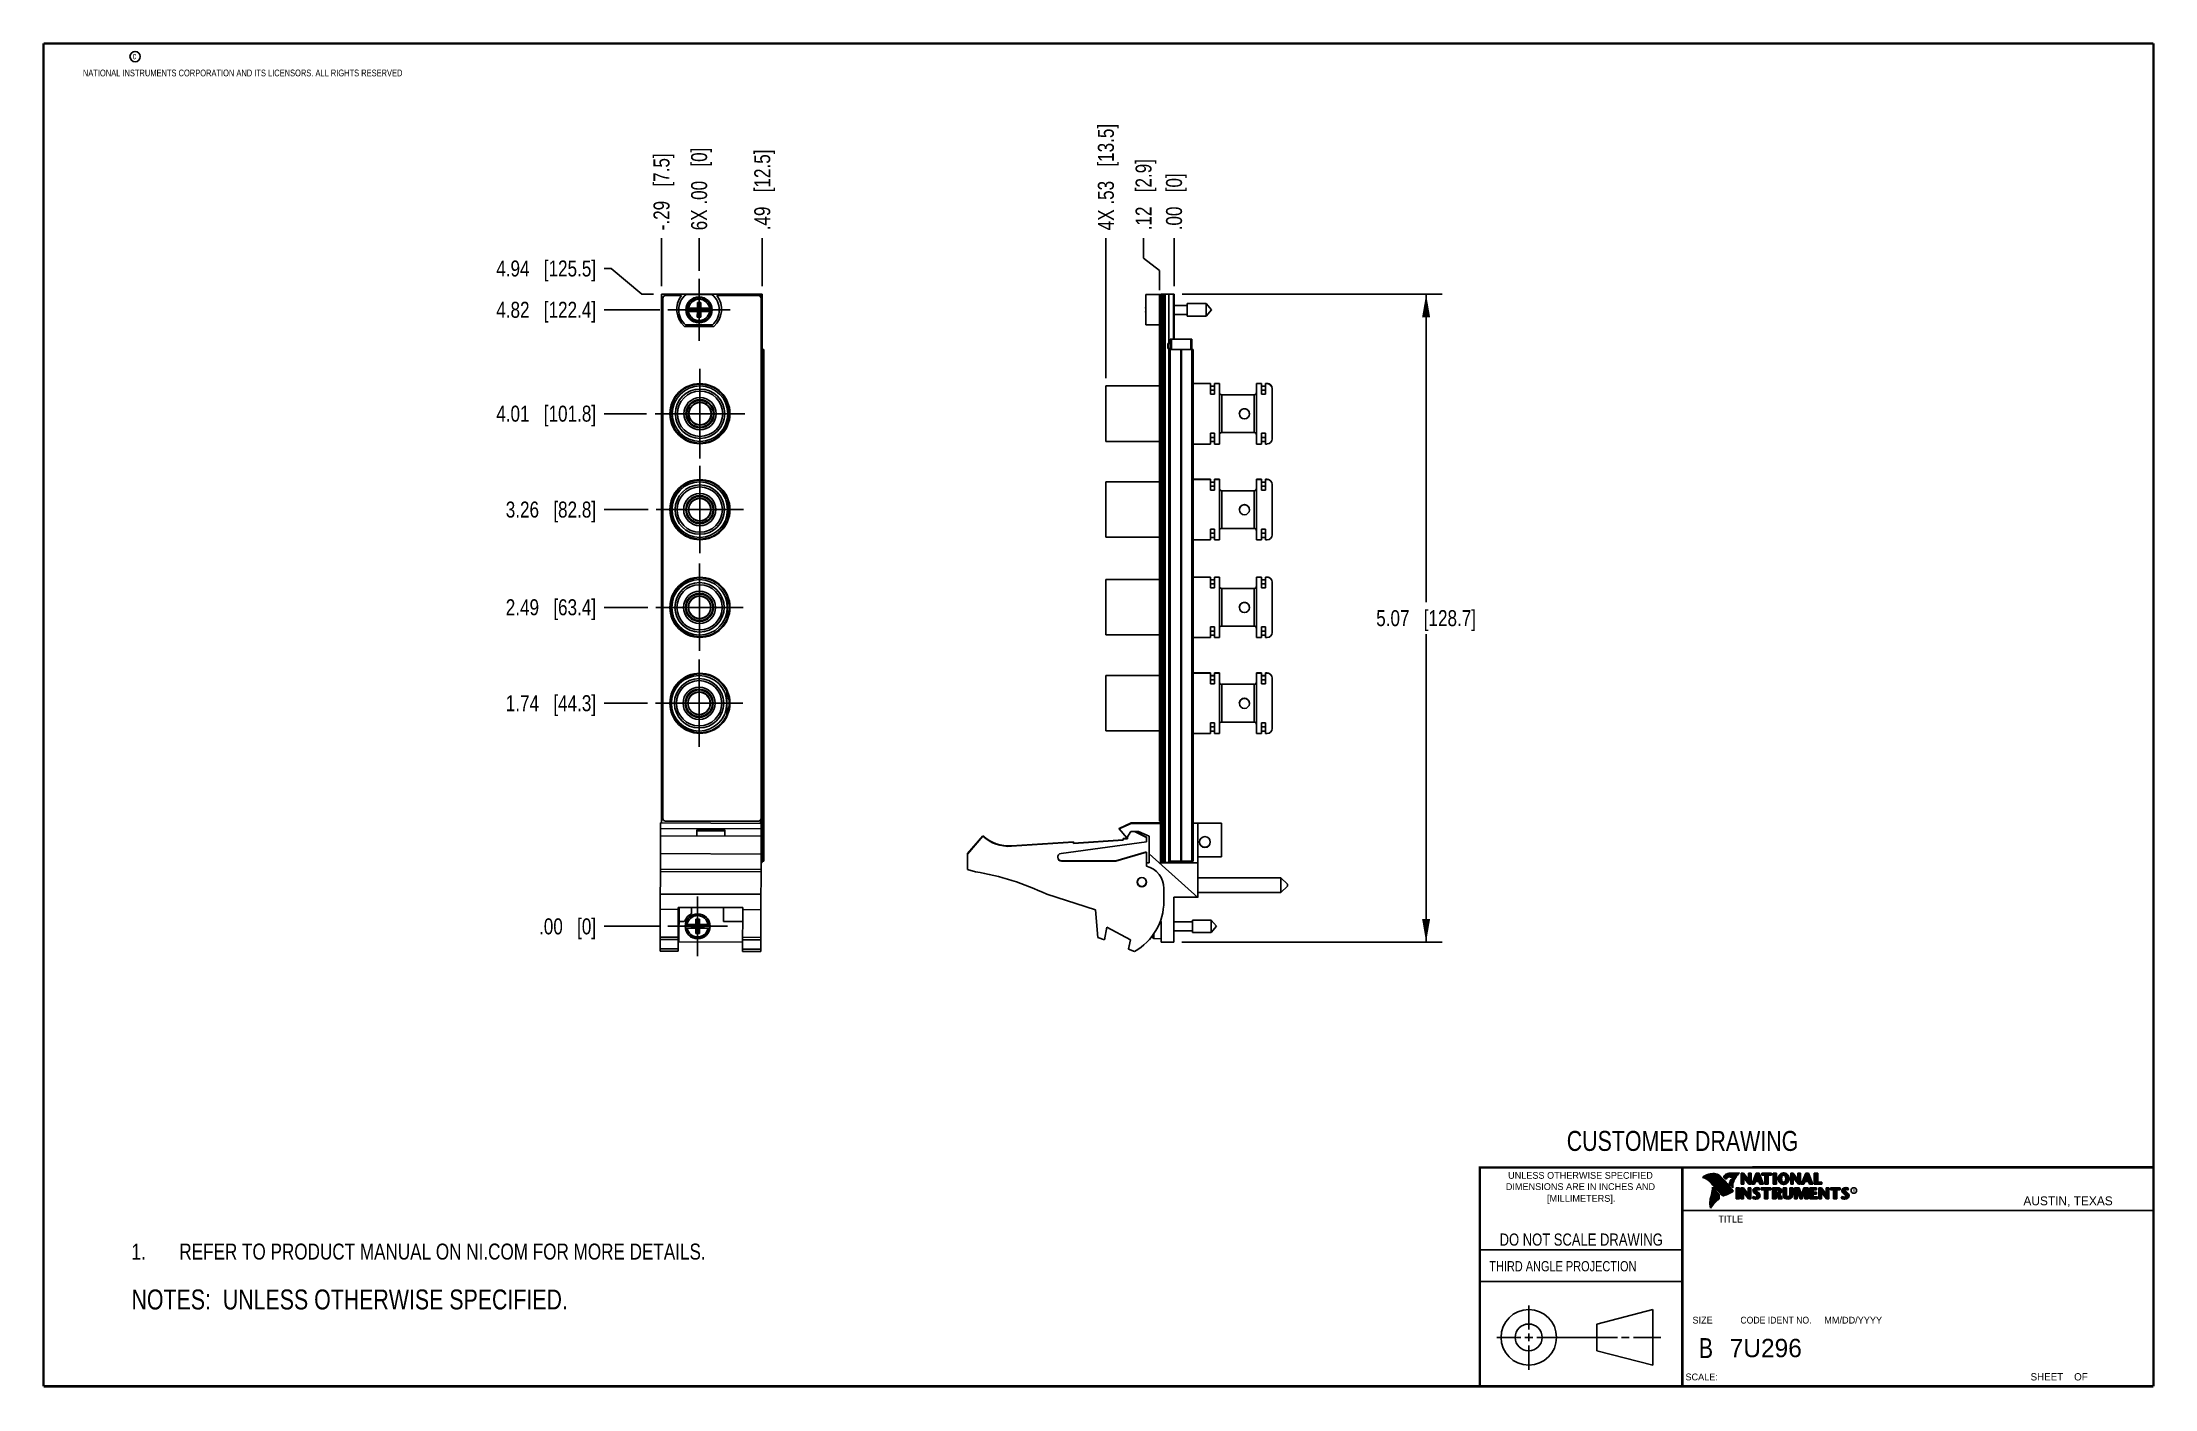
# Model space of a CAD drawing. Header units: inches. Extents: x 0.2 to 16.8, y 0.2 to 10.8.
import ezdxf

# ---------------------------------------------------------------- set-up
doc = ezdxf.new("R2010")
doc.units = ezdxf.units.IN
doc.header["$LTSCALE"] = 0.935
doc.header["$MEASUREMENT"] = 0
doc.linetypes.add('CENTER', pattern=[0.6, 0.375, -0.075, 0.075, -0.075])
doc.layers.get('0').update_dxf_attribs({"linetype": 'CONTINUOUS'})
for name, color, linetype in [('02___PRT_ALL_AXES', 7, 'CONTINUOUS'), ('DEFAULT_1', 7, 'CENTER'), ('DETAIL', 7, 'CONTINUOUS'), ('DIMENSIONS', 7, 'CONTINUOUS')]:
    doc.layers.add(name, color=color, linetype=linetype)
doc.styles.get("Standard").update_dxf_attribs({"font": 'txt', "width": 0.8})
doc.styles.add('TEXTSTYLE_2', font='txt')
doc.styles.add('TEXTSTYLE_3', font='txt', dxfattribs={"width": 0.95})
doc.dimstyles.new('DIMSTYLE_1', dxfattribs={"dimtxt": 0.125, "dimasz": 0.18, "dimexe": 0.125, "dimexo": 0.0625, "dimgap": 0.03125, "dimtad": 0, "dimtih": 1, "dimtoh": 1, "dimzin": 4, "dimdsep": 46, "dimtxsty": 'STANDARD', "dimblk": '_FILLED', "dimblk1": '_FILLED', "dimblk2": '_FILLED', "dimcen": 0.09, "dimadec": 0, "dimazin": 0, "dimtp": 0.001, "dimtm": 0.001, "dimtfac": 1, "dimtofl": 0, "dimtmove": 0, "dimatfit": 3, "dimldrblk": '_FILLED', "dimfxl": 1, "dimtolj": 1, "dimtzin": 4, "dimarcsym": 0})
doc.dimstyles.new('DIMSTYLE_2', dxfattribs={"dimtxt": 0.125, "dimasz": 0.18, "dimexe": 0.125, "dimexo": 0.0625, "dimgap": 0.03125, "dimtad": 0, "dimtih": 1, "dimtoh": 1, "dimzin": 4, "dimdsep": 46, "dimtxsty": 'STANDARD', "dimblk": '_FILLED', "dimblk1": '_FILLED', "dimblk2": '_FILLED', "dimcen": 0.09, "dimadec": 0, "dimazin": 0, "dimtfac": 1, "dimtofl": 0, "dimtmove": 0, "dimatfit": 3, "dimldrblk": '_FILLED', "dimfxl": 1, "dimtolj": 1, "dimtzin": 4, "dimarcsym": 0})
doc.dimstyles.new('DIMSTYLE_3', dxfattribs={"dimtxt": 0.125, "dimasz": 0.18, "dimexe": 0.125, "dimexo": 0.0625, "dimgap": 0.0625, "dimtad": 0, "dimtih": 1, "dimtoh": 1, "dimzin": 4, "dimdsep": 46, "dimtxsty": 'STANDARD', "dimblk": '_FILLED', "dimblk1": '_FILLED', "dimblk2": '_FILLED', "dimcen": 0.09, "dimadec": 0, "dimazin": 0, "dimtp": 0.001, "dimtm": 0.001, "dimtfac": 1, "dimtofl": 0, "dimtmove": 0, "dimatfit": 3, "dimldrblk": '_FILLED', "dimfxl": 1, "dimtolj": 1, "dimtzin": 4, "dimarcsym": 0})

msp = doc.modelspace()

# ---------------------------------------------------------------- texts
at = {"color": 2, "linetype": 'CONTINUOUS', "attachment_point": 1, "line_spacing_factor": 0.9}
for s, insert, char_height, width in [('c', (0.946, 10.689), 0.053, 0.0424), ('NATIONAL INSTRUMENTS CORPORATION AND ITS LICENSORS. ALL RIGHTS RESERVED', (0.558, 10.555), 0.053, 3.0104), ('THIRD ANGLE PROJECTION', (11.556, 1.238), 0.08, 1.408)]:
    msp.add_mtext(s, dxfattribs=dict(at, insert=insert, char_height=char_height, width=width))
at = {"color": 7, "linetype": 'CONTINUOUS', "attachment_point": 2, "line_spacing_factor": 0.9}
for s, insert, char_height, width in [('CUSTOMER DRAWING', (13.067, 2.256), 0.15625, 2), ('DO NOT SCALE DRAWING', (12.275, 1.454), 0.095, 1.52), ('B', (13.25, 0.636), 0.156, 0.125)]:
    msp.add_mtext(s, dxfattribs=dict(at, insert=insert, char_height=char_height, width=width))
at = {"color": 2, "linetype": 'CONTINUOUS', "line_spacing_factor": 0.9}
for s, insert, char_height, width, attachment_point, style in [('DIMENSIONS ARE IN INCHES AND', (12.269, 1.847), 0.05325, 1.49111, 2, 'TEXTSTYLE_2'), ('UNLESS OTHERWISE SPECIFIED', (12.269, 1.935), 0.05325, 1.3846, 2, 'TEXTSTYLE_2'), ('[MILLIMETERS].', (12.275, 1.755), 0.05325, 0.74556, 2, 'TEXTSTYLE_2'), ('R', (14.397, 1.8), 0.0217, 0.02174, 1, 'TEXTSTYLE_2'), ('AUSTIN, TEXAS', (15.733, 1.744), 0.06962, 0.90502, 1, 'TEXTSTYLE_2'), ('TITLE', (13.347, 1.593), 0.0533, 0.26627, 1, 'TEXTSTYLE_2'), ('SIZE', (13.145, 0.803), 0.0533, 0.21302, 1, 'TEXTSTYLE_2'), ('CODE IDENT NO.', (13.798, 0.803), 0.05325, 0.70828, 2, 'TEXTSTYLE_3'), ('MM/DD/YYYY', (14.176, 0.803), 0.0533, 0.53254, 1, 'TEXTSTYLE_2'), ('SCALE:', (13.09, 0.359), 0.0533, 0.31952, 1, 'TEXTSTYLE_2'), ('SHEET    OF', (15.789, 0.362), 0.05726, 0.62988, 1, 'TEXTSTYLE_2')]:
    msp.add_mtext(s, dxfattribs=dict(at, insert=insert, char_height=char_height, width=width, attachment_point=attachment_point, style=style))
at = {"color": 7, "linetype": 'CONTINUOUS', "insert": (13.436, 0.63), "char_height": 0.1432, "width": 0.71578, "attachment_point": 1, "line_spacing_factor": 0.9, "style": 'TEXTSTYLE_2'}
msp.add_mtext('7U296', dxfattribs=at)

# ---------------------------------------------------------------- blocks, each defined once
blk = doc.blocks.new('CUSTOM_NOTE_BL0', base_point=(3.675, 1.312))
at = {"color": 2, "linetype": 'CONTINUOUS', "width": 0.8}
for s, p in [('1.', (0.938, 1.25)), ('REFER TO PRODUCT MANUAL ON NI.COM FOR MORE DETAILS.', (1.312, 1.25))]:
    blk.add_text(s, height=0.125, dxfattribs=at).set_placement(p)
blk = doc.blocks.new('*D0')
at = {"layer": 'DIMENSIONS', "color": 2, "linetype": 'CONTINUOUS'}
for p, q in [((8.852, 9.08), (8.852, 9.236)), ((8.976, 8.985), (8.852, 9.08)), ((8.976, 8.831), (8.976, 8.985))]:
    blk.add_line(p, q, dxfattribs=at)
at = {"layer": 'DIMENSIONS', "color": 2, "linetype": 'CONTINUOUS', "insert": (8.79, 9.298), "char_height": 0.125, "width": 0.925, "attachment_point": 1, "rotation": 90, "line_spacing_factor": 0.9}
blk.add_mtext('.12{\\Ftxt.shx;\\W1.000000;\\H0.125000; }[2.9]', dxfattribs=at)
blk = doc.blocks.new('_FILLED')
at = {"color": 0, "linetype": 'BYBLOCK'}
blk.add_solid([(0, 0), (-1, 0.174), (-1, -0.174)], dxfattribs=at)
blk = doc.blocks.new('*D1')
at = {"layer": 'DIMENSIONS', "color": 2, "linetype": 'CONTINUOUS'}
blk.add_line((9.091, 8.861), (9.091, 9.236), dxfattribs=at)
at = {"layer": 'DIMENSIONS', "color": 2, "linetype": 'CONTINUOUS', "insert": (9.028, 9.298), "char_height": 0.125, "width": 0.725, "attachment_point": 1, "rotation": 90, "line_spacing_factor": 0.9}
blk.add_mtext('.00{\\Ftxt.shx;\\W1.000000;\\H0.125000; }[0]', dxfattribs=at)
blk = doc.blocks.new('*D2')
at = {"layer": 'DIMENSIONS', "color": 2, "linetype": 'CONTINUOUS'}
blk.add_line((8.558, 8.143), (8.558, 9.236), dxfattribs=at)
at = {"layer": 'DIMENSIONS', "color": 2, "linetype": 'CONTINUOUS', "insert": (8.495, 9.298), "char_height": 0.125, "width": 1.325, "attachment_point": 1, "rotation": 90, "line_spacing_factor": 0.9}
blk.add_mtext('4X .53{\\Ftxt.shx;\\W1.000000;\\H0.125000; }[13.5]', dxfattribs=at)
blk = doc.blocks.new('*D3')
at = {"layer": 'DIMENSIONS', "color": 2, "linetype": 'CONTINUOUS'}
for p, q in [((9.153, 8.798), (11.188, 8.798)), ((11.062, 8.798), (11.062, 6.391)), ((11.062, 3.733), (11.062, 6.141)), ((9.151, 3.733), (11.188, 3.733))]:
    blk.add_line(p, q, dxfattribs=at)
at = {"layer": 'DIMENSIONS', "color": 2, "linetype": 'CONTINUOUS', "xscale": 0.18, "yscale": 0.18, "zscale": 0.18}
for p, rotation in [((11.062, 8.798), 90), ((11.062, 3.733), 270)]:
    blk.add_blockref('_FILLED', p, dxfattribs=dict(at, rotation=rotation))
at = {"layer": 'DIMENSIONS', "color": 2, "linetype": 'CONTINUOUS', "insert": (11.062, 6.328), "char_height": 0.125, "width": 1.225, "attachment_point": 2, "line_spacing_factor": 0.9}
blk.add_mtext('5.07{\\Ftxt.shx;\\W1.000000;\\H0.125000; }[128.7]', dxfattribs=at)
blk = doc.blocks.new('*D4')
at = {"layer": 'DIMENSIONS', "color": 2, "linetype": 'CONTINUOUS'}
blk.add_line((4.973, 5.6), (4.633, 5.6), dxfattribs=at)
at = {"layer": 'DIMENSIONS', "color": 2, "linetype": 'CONTINUOUS', "insert": (4.571, 5.663), "char_height": 0.125, "width": 1.125, "attachment_point": 3, "line_spacing_factor": 0.9}
blk.add_mtext('1.74{\\Ftxt.shx;\\W1.000000;\\H0.125000; }[44.3]', dxfattribs=at)
blk = doc.blocks.new('*D5')
at = {"layer": 'DIMENSIONS', "color": 2, "linetype": 'CONTINUOUS'}
blk.add_line((5.069, 3.856), (4.633, 3.856), dxfattribs=at)
at = {"layer": 'DIMENSIONS', "color": 2, "linetype": 'CONTINUOUS', "insert": (4.571, 3.918), "char_height": 0.125, "width": 0.725, "attachment_point": 3, "line_spacing_factor": 0.9}
blk.add_mtext('.00{\\Ftxt.shx;\\W1.000000;\\H0.125000; }[0]', dxfattribs=at)
blk = doc.blocks.new('*D6')
at = {"layer": 'DIMENSIONS', "color": 2, "linetype": 'CONTINUOUS'}
blk.add_line((4.976, 6.35), (4.633, 6.35), dxfattribs=at)
at = {"layer": 'DIMENSIONS', "color": 2, "linetype": 'CONTINUOUS', "insert": (4.571, 6.413), "char_height": 0.125, "width": 1.125, "attachment_point": 3, "line_spacing_factor": 0.9}
blk.add_mtext('2.49{\\Ftxt.shx;\\W1.000000;\\H0.125000; }[63.4]', dxfattribs=at)
blk = doc.blocks.new('*D7')
at = {"layer": 'DIMENSIONS', "color": 2, "linetype": 'CONTINUOUS'}
blk.add_line((4.978, 7.114), (4.633, 7.114), dxfattribs=at)
at = {"layer": 'DIMENSIONS', "color": 2, "linetype": 'CONTINUOUS', "insert": (4.571, 7.177), "char_height": 0.125, "width": 1.125, "attachment_point": 3, "line_spacing_factor": 0.9}
blk.add_mtext('3.26{\\Ftxt.shx;\\W1.000000;\\H0.125000; }[82.8]', dxfattribs=at)
blk = doc.blocks.new('*D8')
at = {"layer": 'DIMENSIONS', "color": 2, "linetype": 'CONTINUOUS'}
blk.add_line((4.966, 7.864), (4.633, 7.864), dxfattribs=at)
at = {"layer": 'DIMENSIONS', "color": 2, "linetype": 'CONTINUOUS', "insert": (4.571, 7.927), "char_height": 0.125, "width": 1.225, "attachment_point": 3, "line_spacing_factor": 0.9}
blk.add_mtext('4.01{\\Ftxt.shx;\\W1.000000;\\H0.125000; }[101.8]', dxfattribs=at)
blk = doc.blocks.new('*D9')
at = {"layer": 'DIMENSIONS', "color": 2, "linetype": 'CONTINUOUS'}
blk.add_line((5.07, 8.676), (4.633, 8.676), dxfattribs=at)
at = {"layer": 'DIMENSIONS', "color": 2, "linetype": 'CONTINUOUS', "insert": (4.571, 8.739), "char_height": 0.125, "width": 1.225, "attachment_point": 3, "line_spacing_factor": 0.9}
blk.add_mtext('4.82{\\Ftxt.shx;\\W1.000000;\\H0.125000; }[122.4]', dxfattribs=at)
blk = doc.blocks.new('*D10')
at = {"layer": 'DIMENSIONS', "color": 2, "linetype": 'CONTINUOUS'}
for p, q in [((4.688, 9), (4.633, 9)), ((4.928, 8.798), (4.688, 9)), ((5.02, 8.798), (4.928, 8.798))]:
    blk.add_line(p, q, dxfattribs=at)
at = {"layer": 'DIMENSIONS', "color": 2, "linetype": 'CONTINUOUS', "insert": (4.571, 9.062), "char_height": 0.125, "width": 1.225, "attachment_point": 3, "line_spacing_factor": 0.9}
blk.add_mtext('4.94{\\Ftxt.shx;\\W1.000000;\\H0.125000; }[125.5]', dxfattribs=at)
blk = doc.blocks.new('*D11')
at = {"layer": 'DIMENSIONS', "color": 2, "linetype": 'CONTINUOUS'}
blk.add_line((5.082, 8.861), (5.082, 9.236), dxfattribs=at)
at = {"layer": 'DIMENSIONS', "color": 2, "linetype": 'CONTINUOUS', "insert": (5.02, 9.298), "char_height": 0.125, "width": 1.025, "attachment_point": 1, "rotation": 90, "line_spacing_factor": 0.9}
blk.add_mtext('-.29{\\Ftxt.shx;\\W1.000000;\\H0.125000; }[7.5]', dxfattribs=at)
blk = doc.blocks.new('*D12')
at = {"layer": 'DIMENSIONS', "color": 2, "linetype": 'CONTINUOUS'}
blk.add_line((5.376, 8.982), (5.376, 9.236), dxfattribs=at)
at = {"layer": 'DIMENSIONS', "color": 2, "linetype": 'CONTINUOUS', "insert": (5.314, 9.298), "char_height": 0.125, "width": 1.025, "attachment_point": 1, "rotation": 90, "line_spacing_factor": 0.9}
blk.add_mtext('6X .00{\\Ftxt.shx;\\W1.000000;\\H0.125000; }[0]', dxfattribs=at)
blk = doc.blocks.new('*D13')
at = {"layer": 'DIMENSIONS', "color": 2, "linetype": 'CONTINUOUS'}
blk.add_line((5.87, 8.861), (5.87, 9.236), dxfattribs=at)
at = {"layer": 'DIMENSIONS', "color": 2, "linetype": 'CONTINUOUS', "insert": (5.808, 9.298), "char_height": 0.125, "width": 1.025, "attachment_point": 1, "rotation": 90, "line_spacing_factor": 0.9}
blk.add_mtext('.49{\\Ftxt.shx;\\W1.000000;\\H0.125000; }[12.5]', dxfattribs=at)
blk = doc.blocks.new('NOTES_HEADER_BL1', base_point=(3.1215, 0.9375))
at = {"layer": 'DETAIL', "color": 2, "linetype": 'CONTINUOUS', "width": 0.8}
blk.add_text('NOTES:  UNLESS OTHERWISE SPECIFIED.', height=0.156, dxfattribs=at).set_placement((0.9375, 0.8595))

# ---------------------------------------------------------------- dimensions: what is measured, and where the dimension line sits
at = {"layer": 'DIMENSIONS', "color": 2, "linetype": 'CONTINUOUS'}
for feature_location, offset, origin, text, dimstyle, picture, middle in [((8.558, 8.143), (0, 1.093), (9.091, 8.081), '4X <>', 'DIMSTYLE_1', '*D2', (8.558, 9.961)), ((5.082, 8.861), (0, 0.375), (5.376, 8.92), '-<>', 'DIMSTYLE_1', '*D11', (5.082, 9.811)), ((5.376335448, 8.982356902), (0, 0.2535), (5.376335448, 8.919856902), '6X <>', 'DIMSTYLE_2', '*D12', (5.376335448, 9.810856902))]:
    dim = msp.add_ordinate_dim(feature_location=feature_location, offset=offset, dtype=1, origin=origin, text=text, dimstyle=dimstyle, dxfattribs=at)
    dim.commit()
    dim.dimension.update_dxf_attribs({"geometry": picture, "text_midpoint": middle})
for feature_location, offset, dtype, origin, dimstyle, picture, middle in [((5.87, 8.861), (0, 0.375), 1, (5.376, 8.798), 'DIMSTYLE_1', '*D13', (5.87, 9.811)), ((8.976, 8.831), (-0.123, 0.405), 0, (9.091, 8.798), 'DIMSTYLE_1', '*D0', (8.852, 9.761)), ((9.090669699, 8.860856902), (0, 0.375), 1, (9.090669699, 8.798356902), 'DIMSTYLE_2', '*D1', (9.090669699, 9.660856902)), ((5.02, 8.798), (-0.386, 0.202), 0, (5.082, 3.856), 'DIMSTYLE_1', '*D10', (3.958, 9)), ((5.07, 8.676), (-0.437, 0), 0, (5.133, 3.856), 'DIMSTYLE_1', '*D9', (3.958, 8.676)), ((4.966, 7.864), (-0.332, 0), 0, (5.028, 3.856), 'DIMSTYLE_1', '*D8', (3.958, 7.864)), ((4.978, 7.114), (-0.345, 0), 0, (5.04, 3.856), 'DIMSTYLE_1', '*D7', (4.008, 7.114)), ((4.976, 6.35), (-0.342, 0), 0, (5.038, 3.856), 'DIMSTYLE_1', '*D6', (4.008, 6.35)), ((4.973, 5.6), (-0.34, 0), 0, (5.131, 3.856), 'DIMSTYLE_1', '*D4', (4.008, 5.6)), ((5.068998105, 3.855899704), (-0.435585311, 0), 0, (5.131498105, 3.855899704), 'DIMSTYLE_2', '*D5', (4.208412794, 3.855899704))]:
    dim = msp.add_ordinate_dim(feature_location=feature_location, offset=offset, dtype=dtype, origin=origin, dimstyle=dimstyle, dxfattribs=at)
    dim.commit()
    dim.dimension.update_dxf_attribs({"geometry": picture, "text_midpoint": middle})
dim = msp.add_linear_dim(base=(11.0625, 3.7328), p1=(9.0907, 8.7984), p2=(9.0887, 3.7328), angle=270, dimstyle='DIMSTYLE_3', dxfattribs=at)
dim.commit()
dim.dimension.update_dxf_attribs({"geometry": '*D3', "text_midpoint": (11.0625, 6.2656), "dimtype": 160})

# ---------------------------------------------------------------- linework, layer by layer
at = {"color": 7, "linetype": 'CONTINUOUS'}
for p, q in [((5.082, 8.798), (5.082, 4.664)), ((5.87, 8.798), (5.082, 8.798)), ((5.093, 8.768), (5.093, 4.698)), ((5.239, 8.788), (5.113, 8.788)), ((5.273, 8.795), (5.48, 8.795)), ((5.841, 8.788), (5.515, 8.788)), ((5.861, 4.698), (5.861, 8.768)), ((5.87, 8.798), (5.87, 4.355)), ((8.871, 8.558), (8.871, 8.795)), ((8.991, 8.795), (8.871, 8.795)), ((8.976, 4.678), (8.976, 8.788)), ((8.991, 8.788), (8.976, 8.788)), ((8.991, 8.768), (8.976, 8.768)), ((8.991, 4.355), (8.991, 8.798)), ((8.991, 8.798), (9.091, 8.798)), ((9.003, 8.798), (9.003, 4.355)), ((9.009, 8.798), (9.009, 4.355)), ((9.021, 4.355), (9.021, 8.798)), ((9.05, 8.414), (9.05, 8.798)), ((9.086, 8.798), (9.086, 8.448)), ((9.091, 8.448), (9.091, 8.798)), ((5.282, 8.69), (5.365, 8.69)), ((5.282, 8.663), (5.365, 8.663)), ((5.328, 8.665), (5.328, 8.688)), ((5.328, 8.665), (5.425, 8.688)), ((5.365, 8.688), (5.328, 8.688)), ((5.328, 8.688), (5.425, 8.664)), ((5.328, 8.665), (5.365, 8.665)), ((5.362, 8.619), (5.39, 8.733)), ((5.362, 8.619), (5.363, 8.663)), ((5.39, 8.619), (5.362, 8.619)), ((5.363, 8.69), (5.363, 8.733)), ((5.39, 8.619), (5.363, 8.733)), ((5.363, 8.733), (5.39, 8.733)), ((5.365, 8.69), (5.365, 8.688)), ((5.365, 8.665), (5.388, 8.688)), ((5.388, 8.665), (5.365, 8.688)), ((5.365, 8.663), (5.365, 8.665)), ((5.388, 8.69), (5.388, 8.688)), ((5.388, 8.69), (5.471, 8.69)), ((5.425, 8.688), (5.388, 8.688)), ((5.388, 8.663), (5.388, 8.665)), ((5.388, 8.665), (5.425, 8.664)), ((5.388, 8.663), (5.471, 8.662)), ((5.39, 8.733), (5.39, 8.69)), ((5.39, 8.663), (5.39, 8.619)), ((5.425, 8.664), (5.425, 8.688)), ((8.871, 8.69), (8.869, 8.69)), ((8.869, 8.663), (8.871, 8.663)), ((8.869, 8.663), (8.871, 8.663)), ((8.871, 8.663), (8.869, 8.663)), ((8.869, 8.663), (8.871, 8.662)), ((9.091, 8.711), (9.194, 8.711)), ((9.091, 8.641), (9.194, 8.641)), ((9.194, 8.726), (9.194, 8.627)), ((9.194, 8.726), (9.342, 8.726)), ((9.194, 8.627), (9.342, 8.627)), ((9.342, 8.726), (9.342, 8.627)), ((9.342, 8.726), (9.384, 8.676)), ((9.342, 8.627), (9.384, 8.676)), ((5.491, 8.547), (5.263, 8.547)), ((5.48, 8.558), (5.273, 8.558)), ((8.976, 8.558), (8.871, 8.558)), ((9.061, 8.448), (9.061, 8.365)), ((9.061, 8.448), (9.231, 8.448)), ((9.071, 8.448), (9.071, 8.365)), ((9.091, 8.464), (9.086, 8.464)), ((9.221, 8.448), (9.221, 8.365)), ((9.231, 8.448), (9.231, 8.365)), ((5.87, 8.365), (5.882, 8.365)), ((5.882, 4.365), (5.882, 8.365)), ((9.044, 8.414), (9.043, 8.413)), ((9.043, 8.374), (9.043, 8.413)), ((9.044, 8.373), (9.043, 8.374)), ((9.044, 8.414), (9.044, 8.373)), ((9.05, 4.355), (9.05, 8.373)), ((9.052, 4.365), (9.052, 8.365)), ((9.052, 8.365), (9.24, 8.365)), ((9.061, 4.365), (9.061, 8.365)), ((9.143, 4.365), (9.143, 8.365)), ((9.149, 4.365), (9.149, 8.365)), ((9.231, 4.365), (9.231, 8.365)), ((9.24, 4.365), (9.24, 8.365)), ((9.24, 8.101), (9.375, 8.101)), ((9.24, 8.1), (9.375, 8.1)), ((9.375, 8.016), (9.375, 8.101)), ((9.406, 8.016), (9.406, 8.101)), ((9.406, 8.101), (9.445, 8.101)), ((9.406, 8.1), (9.445, 8.1)), ((9.445, 7.627), (9.445, 8.101)), ((9.735, 7.627), (9.735, 8.101)), ((9.735, 8.101), (9.775, 8.101)), ((9.735, 8.1), (9.775, 8.1)), ((9.775, 8.016), (9.775, 8.101)), ((9.806, 8.016), (9.806, 8.101)), ((9.806, 8.101), (9.818, 8.101)), ((9.806, 8.1), (9.818, 8.1)), ((9.818, 8.101), (9.818, 8.1)), ((5.601, 7.792), (5.601, 7.935)), ((8.558, 7.648), (8.558, 8.081)), ((8.976, 8.081), (8.558, 8.081)), ((9.375, 8.08), (9.406, 8.08)), ((9.406, 8.079), (9.375, 8.079)), ((9.375, 8.047), (9.406, 8.047)), ((9.375, 8.016), (9.406, 8.016)), ((9.464, 7.717), (9.464, 8.012)), ((9.464, 8.012), (9.717, 8.012)), ((9.717, 7.717), (9.717, 8.012)), ((9.775, 8.08), (9.806, 8.08)), ((9.806, 8.079), (9.775, 8.079)), ((9.775, 8.047), (9.806, 8.047)), ((9.775, 8.016), (9.806, 8.016)), ((9.857, 7.667), (9.857, 8.06)), ((5.601, 7.903), (5.609, 7.903)), ((5.601, 7.824), (5.609, 7.824)), ((8.976, 7.648), (8.558, 7.648)), ((9.24, 7.627), (9.375, 7.627)), ((9.375, 7.627), (9.375, 7.711)), ((9.406, 7.711), (9.375, 7.711)), ((9.406, 7.679), (9.375, 7.679)), ((9.406, 7.679), (9.375, 7.679)), ((9.375, 7.647), (9.406, 7.647)), ((9.406, 7.627), (9.406, 7.711)), ((9.406, 7.627), (9.445, 7.627)), ((9.464, 7.717), (9.717, 7.717)), ((9.735, 7.627), (9.775, 7.627)), ((9.775, 7.627), (9.775, 7.711)), ((9.806, 7.711), (9.775, 7.711)), ((9.806, 7.679), (9.775, 7.679)), ((9.806, 7.679), (9.775, 7.679)), ((9.775, 7.647), (9.806, 7.647)), ((9.806, 7.627), (9.806, 7.711)), ((9.806, 7.627), (9.818, 7.627)), ((8.558, 6.898), (8.558, 7.331)), ((8.976, 7.331), (8.558, 7.331)), ((9.24, 7.351), (9.375, 7.351)), ((9.24, 7.35), (9.375, 7.35)), ((9.375, 7.266), (9.375, 7.351)), ((9.375, 7.33), (9.406, 7.33)), ((9.406, 7.329), (9.375, 7.329)), ((9.375, 7.297), (9.406, 7.297)), ((9.406, 7.266), (9.406, 7.351)), ((9.406, 7.351), (9.445, 7.351)), ((9.406, 7.35), (9.445, 7.35)), ((9.445, 6.877), (9.445, 7.351)), ((9.735, 6.877), (9.735, 7.351)), ((9.735, 7.351), (9.775, 7.351)), ((9.735, 7.35), (9.775, 7.35)), ((9.775, 7.266), (9.775, 7.351)), ((9.775, 7.33), (9.806, 7.33)), ((9.806, 7.329), (9.775, 7.329)), ((9.775, 7.297), (9.806, 7.297)), ((9.806, 7.266), (9.806, 7.351)), ((9.806, 7.351), (9.818, 7.351)), ((9.806, 7.35), (9.818, 7.35)), ((9.818, 7.351), (9.818, 7.35)), ((9.857, 6.917), (9.857, 7.31)), ((5.598, 7.035), (5.599, 7.191)), ((5.599, 7.153), (5.609, 7.153)), ((9.375, 7.266), (9.406, 7.266)), ((9.464, 6.967), (9.464, 7.262)), ((9.464, 7.262), (9.717, 7.262)), ((9.717, 6.967), (9.717, 7.262)), ((9.775, 7.266), (9.806, 7.266)), ((5.598, 7.074), (5.609, 7.074)), ((9.375, 6.877), (9.375, 6.961)), ((9.406, 6.961), (9.375, 6.961)), ((9.406, 6.877), (9.406, 6.961)), ((9.464, 6.967), (9.717, 6.967)), ((9.775, 6.877), (9.775, 6.961)), ((9.806, 6.961), (9.775, 6.961)), ((9.806, 6.877), (9.806, 6.961)), ((8.976, 6.898), (8.558, 6.898)), ((9.24, 6.877), (9.375, 6.877)), ((9.406, 6.929), (9.375, 6.929)), ((9.406, 6.929), (9.375, 6.929)), ((9.375, 6.897), (9.406, 6.897)), ((9.406, 6.877), (9.445, 6.877)), ((9.735, 6.877), (9.775, 6.877)), ((9.806, 6.929), (9.775, 6.929)), ((9.806, 6.929), (9.775, 6.929)), ((9.775, 6.897), (9.806, 6.897)), ((9.806, 6.877), (9.818, 6.877)), ((8.558, 6.134), (8.558, 6.567)), ((8.976, 6.567), (8.558, 6.567)), ((9.24, 6.587), (9.375, 6.587)), ((9.24, 6.586), (9.375, 6.586)), ((9.375, 6.502), (9.375, 6.587)), ((9.375, 6.566), (9.406, 6.566)), ((9.406, 6.565), (9.375, 6.565)), ((9.375, 6.533), (9.406, 6.533)), ((9.375, 6.502), (9.406, 6.502)), ((9.406, 6.502), (9.406, 6.587)), ((9.406, 6.587), (9.445, 6.587)), ((9.406, 6.586), (9.445, 6.586)), ((9.445, 6.113), (9.445, 6.587)), ((9.464, 6.203), (9.464, 6.498)), ((9.464, 6.498), (9.717, 6.498)), ((9.717, 6.203), (9.717, 6.498)), ((9.735, 6.113), (9.735, 6.587)), ((9.735, 6.587), (9.775, 6.587)), ((9.735, 6.586), (9.775, 6.586)), ((9.775, 6.502), (9.775, 6.587)), ((9.775, 6.566), (9.806, 6.566)), ((9.806, 6.565), (9.775, 6.565)), ((9.775, 6.533), (9.806, 6.533)), ((9.775, 6.502), (9.806, 6.502)), ((9.806, 6.502), (9.806, 6.587)), ((9.806, 6.587), (9.818, 6.587)), ((9.806, 6.586), (9.818, 6.586)), ((9.818, 6.587), (9.818, 6.586)), ((9.857, 6.153), (9.857, 6.546)), ((5.596, 6.264), (5.596, 6.434)), ((5.596, 6.389), (5.609, 6.389)), ((5.596, 6.31), (5.609, 6.31)), ((8.976, 6.134), (8.558, 6.134)), ((9.24, 6.113), (9.375, 6.113)), ((9.375, 6.113), (9.375, 6.197)), ((9.406, 6.197), (9.375, 6.197)), ((9.406, 6.165), (9.375, 6.165)), ((9.406, 6.165), (9.375, 6.165)), ((9.375, 6.133), (9.406, 6.133)), ((9.406, 6.113), (9.406, 6.197)), ((9.406, 6.113), (9.445, 6.113)), ((9.464, 6.203), (9.717, 6.203)), ((9.735, 6.113), (9.775, 6.113)), ((9.775, 6.113), (9.775, 6.197)), ((9.806, 6.197), (9.775, 6.197)), ((9.806, 6.165), (9.775, 6.165)), ((9.806, 6.165), (9.775, 6.165)), ((9.775, 6.133), (9.806, 6.133)), ((9.806, 6.113), (9.806, 6.197)), ((9.806, 6.113), (9.818, 6.113)), ((8.558, 5.384), (8.558, 5.817)), ((8.976, 5.817), (8.558, 5.817)), ((9.24, 5.837), (9.375, 5.837)), ((9.24, 5.836), (9.375, 5.836)), ((9.375, 5.752), (9.375, 5.837)), ((9.375, 5.816), (9.406, 5.816)), ((9.406, 5.815), (9.375, 5.815)), ((9.375, 5.783), (9.406, 5.783)), ((9.406, 5.752), (9.406, 5.837)), ((9.406, 5.837), (9.445, 5.837)), ((9.406, 5.836), (9.445, 5.836)), ((9.445, 5.363), (9.445, 5.837)), ((9.735, 5.363), (9.735, 5.837)), ((9.735, 5.837), (9.775, 5.837)), ((9.735, 5.836), (9.775, 5.836)), ((9.775, 5.752), (9.775, 5.837)), ((9.775, 5.816), (9.806, 5.816)), ((9.806, 5.815), (9.775, 5.815)), ((9.775, 5.783), (9.806, 5.783)), ((9.806, 5.752), (9.806, 5.837)), ((9.806, 5.837), (9.818, 5.837)), ((9.806, 5.836), (9.818, 5.836)), ((9.818, 5.837), (9.818, 5.836)), ((9.857, 5.403), (9.857, 5.796)), ((5.594, 5.507), (5.594, 5.691)), ((5.594, 5.639), (5.609, 5.639)), ((9.375, 5.752), (9.406, 5.752)), ((9.464, 5.453), (9.464, 5.748)), ((9.464, 5.748), (9.717, 5.748)), ((9.717, 5.453), (9.717, 5.748)), ((9.775, 5.752), (9.806, 5.752)), ((5.594, 5.56), (5.609, 5.56)), ((9.464, 5.453), (9.717, 5.453)), ((8.976, 5.384), (8.558, 5.384)), ((9.24, 5.363), (9.375, 5.363)), ((9.375, 5.363), (9.375, 5.447)), ((9.406, 5.447), (9.375, 5.447)), ((9.406, 5.415), (9.375, 5.415)), ((9.406, 5.415), (9.375, 5.415)), ((9.375, 5.383), (9.406, 5.383)), ((9.406, 5.363), (9.406, 5.447)), ((9.406, 5.363), (9.445, 5.363)), ((9.735, 5.363), (9.775, 5.363)), ((9.775, 5.363), (9.775, 5.447)), ((9.806, 5.447), (9.775, 5.447)), ((9.806, 5.415), (9.775, 5.415)), ((9.806, 5.415), (9.775, 5.415)), ((9.775, 5.383), (9.806, 5.383)), ((9.806, 5.363), (9.806, 5.447)), ((9.806, 5.363), (9.818, 5.363)), ((5.071, 3.662), (5.074, 4.664)), ((5.074, 4.664), (5.862, 4.661)), ((5.113, 4.678), (5.841, 4.678)), ((5.859, 3.659), (5.862, 4.661)), ((8.756, 4.664), (8.661, 4.621)), ((8.756, 4.661), (8.661, 4.618)), ((8.756, 4.664), (8.756, 4.661)), ((8.986, 4.664), (8.756, 4.664)), ((8.986, 4.661), (8.756, 4.661)), ((8.991, 4.698), (8.976, 4.698)), ((8.991, 4.678), (8.976, 4.678)), ((8.986, 4.351), (8.986, 4.664)), ((9.461, 4.663), (9.24, 4.663)), ((9.24, 4.662), (9.277, 4.662)), ((9.277, 4.082), (9.277, 4.663)), ((9.461, 4.663), (9.277, 4.663)), ((9.461, 4.4), (9.461, 4.663)), ((5.074, 4.621), (5.862, 4.618)), ((5.862, 4.561), (5.074, 4.564)), ((5.358, 4.61), (5.578, 4.609)), ((5.358, 4.563), (5.358, 4.61)), ((5.358, 4.603), (5.578, 4.602)), ((5.578, 4.562), (5.578, 4.609)), ((7.476, 4.424), (7.596, 4.564)), ((7.476, 4.421), (7.596, 4.561)), ((7.596, 4.561), (7.596, 4.564)), ((7.819, 4.484), (8.305, 4.516)), ((7.819, 4.482), (8.305, 4.514)), ((7.819, 4.482), (7.819, 4.484)), ((8.876, 4.516), (8.207, 4.426)), ((8.305, 4.506), (8.694, 4.532)), ((8.305, 4.504), (8.694, 4.529)), ((8.305, 4.516), (8.305, 4.514)), ((8.305, 4.504), (8.305, 4.514)), ((8.661, 4.621), (8.661, 4.618)), ((8.661, 4.618), (8.721, 4.548)), ((8.694, 4.542), (8.726, 4.544)), ((8.694, 4.542), (8.694, 4.539)), ((8.694, 4.539), (8.726, 4.541)), ((8.694, 4.529), (8.694, 4.539)), ((8.721, 4.548), (8.754, 4.598)), ((8.726, 4.556), (8.726, 4.541)), ((8.754, 4.598), (8.814, 4.598)), ((8.782, 4.598), (8.876, 4.551)), ((8.786, 4.598), (8.876, 4.554)), ((8.814, 4.598), (8.896, 4.561)), ((8.876, 4.516), (8.876, 4.554)), ((8.896, 4.352), (8.896, 4.561)), ((5.073, 4.424), (5.861, 4.421)), ((5.073, 4.304), (5.861, 4.301)), ((5.87, 4.355), (5.861, 4.355)), ((5.87, 4.365), (5.882, 4.365)), ((7.476, 4.424), (7.476, 4.301)), ((7.476, 4.301), (7.538, 4.282)), ((8.211, 4.366), (8.211, 4.369)), ((8.211, 4.369), (8.636, 4.369)), ((8.211, 4.366), (8.636, 4.366)), ((8.378, 4.368), (8.378, 4.367)), ((8.636, 4.368), (8.378, 4.368)), ((8.636, 4.367), (8.378, 4.367)), ((8.636, 4.369), (8.876, 4.439)), ((8.636, 4.368), (8.876, 4.438)), ((8.636, 4.367), (8.876, 4.437)), ((8.636, 4.366), (8.876, 4.436)), ((8.636, 4.368), (8.636, 4.369)), ((8.636, 4.366), (8.636, 4.367)), ((8.876, 4.437), (8.876, 4.438)), ((8.876, 4.326), (8.876, 4.436)), ((8.896, 4.353), (8.876, 4.353)), ((8.896, 4.352), (8.876, 4.352)), ((9.277, 4.082), (8.896, 4.423)), ((8.986, 4.353), (9.091, 4.353)), ((9.277, 4.351), (8.986, 4.351)), ((8.991, 4.355), (9.061, 4.355)), ((9.052, 4.365), (9.24, 4.365)), ((9.061, 4.365), (9.061, 4.355)), ((9.061, 4.355), (9.231, 4.355)), ((9.071, 4.365), (9.071, 4.355)), ((9.091, 4.355), (9.091, 4.352)), ((9.091, 4.352), (9.277, 4.352)), ((9.221, 4.365), (9.221, 4.355)), ((9.231, 4.365), (9.231, 4.355)), ((9.277, 4.4), (9.461, 4.4)), ((5.073, 4.284), (5.861, 4.282)), ((9.011, 4.051), (9.011, 4.152)), ((9.277, 4.236), (9.927, 4.236)), ((9.977, 4.186), (9.927, 4.236)), ((9.927, 4.236), (9.927, 4.121)), ((9.977, 4.171), (9.927, 4.121)), ((9.977, 4.186), (9.977, 4.171)), ((5.072, 4.108), (5.86, 4.106)), ((5.072, 3.989), (5.214, 3.988)), ((5.213, 3.661), (5.214, 4.004)), ((5.214, 4.004), (5.718, 4.002)), ((5.22, 4.004), (5.219, 3.734)), ((5.317, 4.003), (5.317, 3.953)), ((5.567, 4.003), (5.567, 3.893)), ((5.717, 3.66), (5.718, 4.002)), ((5.718, 3.987), (5.86, 3.986)), ((8.096, 4.106), (8.476, 3.986)), ((8.476, 3.986), (8.496, 3.769)), ((9.089, 4.083), (9.276, 4.083)), ((9.089, 3.733), (9.089, 4.083)), ((9.277, 4.121), (9.927, 4.121)), ((5.22, 3.894), (5.263, 3.894)), ((5.271, 3.87), (5.354, 3.87)), ((5.271, 3.842), (5.354, 3.842)), ((5.354, 3.868), (5.317, 3.868)), ((5.317, 3.868), (5.414, 3.844)), ((5.317, 3.844), (5.317, 3.868)), ((5.317, 3.844), (5.414, 3.867)), ((5.317, 3.844), (5.354, 3.844)), ((5.352, 3.913), (5.379, 3.913)), ((5.379, 3.799), (5.352, 3.913)), ((5.352, 3.87), (5.352, 3.913)), ((5.352, 3.799), (5.379, 3.913)), ((5.352, 3.799), (5.352, 3.842)), ((5.354, 3.87), (5.354, 3.868)), ((5.377, 3.844), (5.354, 3.868)), ((5.354, 3.844), (5.377, 3.868)), ((5.354, 3.842), (5.354, 3.844)), ((5.377, 3.87), (5.46, 3.869)), ((5.377, 3.87), (5.377, 3.868)), ((5.414, 3.867), (5.377, 3.868)), ((5.377, 3.844), (5.414, 3.844)), ((5.377, 3.842), (5.377, 3.844)), ((5.377, 3.842), (5.46, 3.842)), ((5.379, 3.913), (5.379, 3.87)), ((5.379, 3.842), (5.379, 3.799)), ((5.414, 3.844), (5.414, 3.867)), ((5.567, 3.893), (5.718, 3.893)), ((8.566, 3.85), (8.546, 3.75)), ((8.75, 3.75), (8.566, 3.85)), ((8.934, 3.761), (8.934, 3.8)), ((8.984, 3.899), (8.991, 3.893)), ((8.991, 3.893), (8.991, 3.733)), ((9.089, 3.891), (9.234, 3.891)), ((9.089, 3.821), (9.234, 3.821)), ((9.234, 3.905), (9.382, 3.905)), ((9.234, 3.905), (9.234, 3.807)), ((9.234, 3.807), (9.382, 3.807)), ((9.382, 3.905), (9.424, 3.856)), ((9.382, 3.905), (9.382, 3.807)), ((9.382, 3.807), (9.424, 3.856)), ((5.071, 3.772), (5.213, 3.771)), ((5.071, 3.753), (5.213, 3.752)), ((5.071, 3.68), (5.213, 3.679)), ((5.071, 3.662), (5.213, 3.661)), ((5.219, 3.734), (5.717, 3.733)), ((5.379, 3.799), (5.352, 3.799)), ((5.717, 3.77), (5.859, 3.769)), ((5.717, 3.751), (5.859, 3.75)), ((5.717, 3.678), (5.859, 3.677)), ((5.717, 3.66), (5.859, 3.659)), ((8.496, 3.769), (8.546, 3.75)), ((8.735, 3.679), (8.749, 3.75)), ((8.735, 3.677), (8.75, 3.75)), ((8.735, 3.677), (8.782, 3.659)), ((8.919, 3.773), (8.919, 3.781)), ((8.934, 3.761), (8.991, 3.758)), ((8.991, 3.733), (9.089, 3.733)), ((12.396, 0.746), (12.836, 0.859)), ((12.836, 0.425), (12.836, 0.859)), ((12.396, 0.536), (12.396, 0.746)), ((12.396, 0.536), (12.836, 0.425))]:
    msp.add_line(p, q, dxfattribs=at)
at = {"color": 9, "linetype": 'CONTINUOUS'}
for p, q in [((5.858, 8.798), (5.858, 8.778)), ((5.873, 4.365), (5.873, 8.365)), ((5.882, 4.365), (5.882, 8.365)), ((5.858, 4.688), (5.858, 4.661))]:
    msp.add_line(p, q, dxfattribs=at)
at = {"color": 2, "linetype": 'CONTINUOUS'}
for p, q in [((13.231, 1.893), (13.231, 1.895)), ((13.235, 1.892), (13.235, 1.897)), ((13.238, 1.891), (13.238, 1.899)), ((13.242, 1.889), (13.242, 1.901)), ((13.245, 1.888), (13.245, 1.903)), ((13.249, 1.886), (13.249, 1.905)), ((13.252, 1.884), (13.252, 1.907)), ((13.256, 1.882), (13.256, 1.908)), ((13.26, 1.88), (13.26, 1.91)), ((13.263, 1.877), (13.263, 1.911)), ((13.267, 1.875), (13.267, 1.912)), ((13.27, 1.872), (13.27, 1.914)), ((13.274, 1.869), (13.274, 1.915)), ((13.277, 1.866), (13.277, 1.916)), ((13.281, 1.862), (13.281, 1.916)), ((13.284, 1.859), (13.284, 1.917)), ((13.288, 1.855), (13.288, 1.918)), ((13.292, 1.851), (13.292, 1.919)), ((13.295, 1.847), (13.295, 1.919)), ((13.299, 1.843), (13.299, 1.92)), ((13.302, 1.839), (13.302, 1.92)), ((13.306, 1.835), (13.306, 1.92)), ((13.309, 1.831), (13.309, 1.92)), ((13.313, 1.827), (13.313, 1.92)), ((13.316, 1.823), (13.316, 1.92)), ((13.32, 1.819), (13.32, 1.919)), ((13.324, 1.815), (13.324, 1.919)), ((13.327, 1.81), (13.327, 1.918)), ((13.331, 1.806), (13.331, 1.917)), ((13.334, 1.802), (13.334, 1.916)), ((13.338, 1.798), (13.338, 1.915)), ((13.341, 1.794), (13.341, 1.914)), ((13.345, 1.79), (13.345, 1.912)), ((13.348, 1.786), (13.348, 1.91)), ((13.352, 1.782), (13.352, 1.908)), ((13.356, 1.778), (13.356, 1.906)), ((13.359, 1.774), (13.359, 1.903)), ((13.363, 1.77), (13.363, 1.899)), ((13.366, 1.766), (13.366, 1.895)), ((13.37, 1.763), (13.37, 1.892)), ((13.373, 1.759), (13.373, 1.888)), ((13.377, 1.756), (13.377, 1.884)), ((13.38, 1.753), (13.38, 1.88)), ((13.384, 1.751), (13.384, 1.877)), ((13.388, 1.751), (13.388, 1.873)), ((13.402, 1.878), (13.39, 1.892)), ((13.391, 1.752), (13.391, 1.869)), ((13.403, 1.881), (13.393, 1.893)), ((13.395, 1.891), (13.395, 1.9)), ((13.395, 1.753), (13.395, 1.865)), ((13.398, 1.887), (13.398, 1.906)), ((13.398, 1.755), (13.398, 1.862)), ((13.402, 1.882), (13.402, 1.91)), ((13.402, 1.756), (13.402, 1.857)), ((13.405, 1.882), (13.405, 1.913)), ((13.405, 1.758), (13.405, 1.853)), ((13.409, 1.884), (13.409, 1.915)), ((13.409, 1.759), (13.409, 1.849)), ((13.412, 1.887), (13.412, 1.917)), ((13.412, 1.761), (13.412, 1.845)), ((13.416, 1.89), (13.416, 1.918)), ((13.416, 1.762), (13.416, 1.84)), ((13.42, 1.894), (13.42, 1.919)), ((13.42, 1.764), (13.42, 1.836)), ((13.423, 1.896), (13.423, 1.92)), ((13.423, 1.766), (13.423, 1.832)), ((13.427, 1.898), (13.427, 1.921)), ((13.427, 1.767), (13.427, 1.827)), ((13.43, 1.899), (13.43, 1.921)), ((13.43, 1.769), (13.43, 1.823)), ((13.441, 1.833), (13.432, 1.844)), ((13.434, 1.9), (13.434, 1.922)), ((13.434, 1.771), (13.434, 1.819)), ((13.443, 1.834), (13.435, 1.844)), ((13.437, 1.899), (13.437, 1.922)), ((13.437, 1.841), (13.437, 1.849)), ((13.441, 1.898), (13.441, 1.923)), ((13.441, 1.837), (13.441, 1.857)), ((13.444, 1.897), (13.444, 1.923)), ((13.444, 1.833), (13.444, 1.867)), ((13.448, 1.897), (13.448, 1.923)), ((13.448, 1.829), (13.448, 1.873)), ((13.451, 1.897), (13.451, 1.924)), ((13.451, 1.825), (13.451, 1.876)), ((13.453, 1.926), (13.513, 1.927)), ((13.453, 1.924), (13.507, 1.924)), ((13.455, 1.896), (13.455, 1.924)), ((13.455, 1.821), (13.455, 1.878)), ((13.459, 1.896), (13.459, 1.924)), ((13.459, 1.83), (13.459, 1.879)), ((13.462, 1.896), (13.462, 1.924)), ((13.462, 1.854), (13.462, 1.88)), ((13.466, 1.894), (13.466, 1.924)), ((13.466, 1.864), (13.466, 1.88)), ((13.469, 1.872), (13.469, 1.924)), ((13.473, 1.879), (13.473, 1.924)), ((13.476, 1.886), (13.476, 1.924)), ((13.48, 1.892), (13.48, 1.924)), ((13.483, 1.897), (13.483, 1.924)), ((13.487, 1.902), (13.487, 1.924)), ((13.491, 1.907), (13.491, 1.924)), ((13.494, 1.911), (13.494, 1.924)), ((13.498, 1.915), (13.498, 1.924)), ((13.501, 1.919), (13.501, 1.924)), ((13.526, 1.926), (13.545, 1.926)), ((13.526, 1.839), (13.526, 1.926)), ((13.547, 1.839), (13.526, 1.839)), ((13.529, 1.924), (13.544, 1.924)), ((13.529, 1.841), (13.529, 1.924)), ((13.544, 1.841), (13.529, 1.841)), ((13.533, 1.841), (13.533, 1.924)), ((13.537, 1.841), (13.537, 1.924)), ((13.54, 1.841), (13.54, 1.924)), ((13.544, 1.924), (13.585, 1.869)), ((13.544, 1.898), (13.544, 1.924)), ((13.587, 1.841), (13.544, 1.898)), ((13.544, 1.898), (13.544, 1.841)), ((13.545, 1.926), (13.583, 1.877)), ((13.547, 1.894), (13.547, 1.919)), ((13.586, 1.839), (13.547, 1.89)), ((13.547, 1.89), (13.547, 1.839)), ((13.551, 1.889), (13.551, 1.915)), ((13.554, 1.885), (13.554, 1.91)), ((13.558, 1.88), (13.558, 1.906)), ((13.561, 1.876), (13.561, 1.901)), ((13.565, 1.871), (13.565, 1.897)), ((13.568, 1.867), (13.568, 1.892)), ((13.571, 1.862), (13.571, 1.887)), ((13.575, 1.858), (13.575, 1.883)), ((13.578, 1.853), (13.578, 1.878)), ((13.582, 1.848), (13.582, 1.874)), ((13.583, 1.926), (13.604, 1.926)), ((13.583, 1.877), (13.583, 1.926)), ((13.585, 1.924), (13.601, 1.924)), ((13.585, 1.869), (13.585, 1.924)), ((13.585, 1.844), (13.585, 1.869)), ((13.604, 1.839), (13.586, 1.839)), ((13.601, 1.841), (13.587, 1.841)), ((13.589, 1.841), (13.589, 1.924)), ((13.592, 1.841), (13.592, 1.924)), ((13.596, 1.841), (13.596, 1.924)), ((13.599, 1.841), (13.599, 1.924)), ((13.601, 1.924), (13.601, 1.841)), ((13.604, 1.926), (13.604, 1.839)), ((13.609, 1.839), (13.644, 1.926)), ((13.629, 1.839), (13.609, 1.839)), ((13.613, 1.842), (13.646, 1.924)), ((13.628, 1.842), (13.613, 1.842)), ((13.617, 1.842), (13.617, 1.852)), ((13.62, 1.842), (13.62, 1.86)), ((13.624, 1.842), (13.624, 1.869)), ((13.627, 1.842), (13.627, 1.877)), ((13.636, 1.862), (13.628, 1.842)), ((13.638, 1.86), (13.629, 1.839)), ((13.631, 1.849), (13.631, 1.886)), ((13.634, 1.857), (13.634, 1.894)), ((13.666, 1.862), (13.636, 1.862)), ((13.638, 1.862), (13.638, 1.903)), ((13.665, 1.86), (13.638, 1.86)), ((13.639, 1.871), (13.65, 1.907)), ((13.664, 1.871), (13.639, 1.871)), ((13.641, 1.878), (13.641, 1.911)), ((13.641, 1.862), (13.641, 1.871)), ((13.642, 1.874), (13.652, 1.905)), ((13.661, 1.874), (13.642, 1.874)), ((13.644, 1.926), (13.666, 1.926)), ((13.644, 1.889), (13.644, 1.92)), ((13.644, 1.862), (13.644, 1.871)), ((13.646, 1.924), (13.665, 1.924)), ((13.648, 1.901), (13.648, 1.924)), ((13.648, 1.862), (13.648, 1.871)), ((13.65, 1.907), (13.654, 1.907)), ((13.651, 1.907), (13.651, 1.924)), ((13.651, 1.862), (13.651, 1.871)), ((13.652, 1.905), (13.652, 1.905)), ((13.652, 1.905), (13.661, 1.874)), ((13.654, 1.907), (13.664, 1.871)), ((13.655, 1.904), (13.655, 1.924)), ((13.655, 1.862), (13.655, 1.871)), ((13.658, 1.892), (13.658, 1.924)), ((13.658, 1.862), (13.658, 1.871)), ((13.662, 1.879), (13.662, 1.924)), ((13.662, 1.862), (13.662, 1.871)), ((13.665, 1.924), (13.696, 1.842)), ((13.665, 1.862), (13.665, 1.922)), ((13.672, 1.839), (13.665, 1.86)), ((13.666, 1.926), (13.7, 1.839)), ((13.673, 1.842), (13.666, 1.862)), ((13.669, 1.855), (13.669, 1.913)), ((13.672, 1.845), (13.672, 1.904)), ((13.7, 1.839), (13.672, 1.839)), ((13.696, 1.842), (13.673, 1.842)), ((13.676, 1.842), (13.676, 1.895)), ((13.679, 1.842), (13.679, 1.885)), ((13.683, 1.842), (13.683, 1.876)), ((13.686, 1.842), (13.686, 1.867)), ((13.687, 1.926), (13.763, 1.926)), ((13.687, 1.91), (13.687, 1.926)), ((13.712, 1.91), (13.687, 1.91)), ((13.689, 1.924), (13.761, 1.924)), ((13.689, 1.912), (13.689, 1.924)), ((13.714, 1.912), (13.689, 1.912)), ((13.69, 1.842), (13.69, 1.858)), ((13.693, 1.912), (13.693, 1.924)), ((13.693, 1.842), (13.693, 1.849)), ((13.697, 1.912), (13.697, 1.924)), ((13.7, 1.912), (13.7, 1.924)), ((13.704, 1.912), (13.704, 1.924)), ((13.707, 1.912), (13.707, 1.924)), ((13.71, 1.912), (13.71, 1.924)), ((13.712, 1.839), (13.712, 1.91)), ((13.738, 1.839), (13.712, 1.839)), ((13.714, 1.912), (13.714, 1.924)), ((13.714, 1.842), (13.714, 1.912)), ((13.736, 1.842), (13.714, 1.842)), ((13.717, 1.842), (13.717, 1.924)), ((13.721, 1.842), (13.721, 1.924)), ((13.724, 1.842), (13.724, 1.924)), ((13.728, 1.842), (13.728, 1.924)), ((13.731, 1.842), (13.731, 1.924)), ((13.736, 1.912), (13.735, 1.924)), ((13.761, 1.912), (13.736, 1.912)), ((13.736, 1.912), (13.736, 1.842)), ((13.738, 1.912), (13.738, 1.924)), ((13.763, 1.91), (13.738, 1.91)), ((13.738, 1.91), (13.738, 1.839)), ((13.742, 1.912), (13.742, 1.924)), ((13.745, 1.912), (13.745, 1.924)), ((13.749, 1.912), (13.749, 1.924)), ((13.752, 1.912), (13.752, 1.924)), ((13.756, 1.912), (13.756, 1.924)), ((13.759, 1.912), (13.759, 1.924)), ((13.761, 1.924), (13.761, 1.912)), ((13.763, 1.926), (13.763, 1.91)), ((13.777, 1.926), (13.803, 1.926)), ((13.777, 1.839), (13.777, 1.926)), ((13.803, 1.839), (13.777, 1.839)), ((13.779, 1.924), (13.801, 1.924)), ((13.779, 1.842), (13.779, 1.924)), ((13.801, 1.842), (13.779, 1.842)), ((13.783, 1.842), (13.783, 1.924)), ((13.787, 1.842), (13.787, 1.924)), ((13.79, 1.842), (13.79, 1.924)), ((13.794, 1.842), (13.794, 1.924)), ((13.797, 1.842), (13.797, 1.924)), ((13.801, 1.924), (13.801, 1.842)), ((13.803, 1.926), (13.803, 1.839)), ((13.815, 1.885), (13.816, 1.887)), ((13.815, 1.883), (13.815, 1.885)), ((13.815, 1.882), (13.815, 1.883)), ((13.816, 1.88), (13.815, 1.882)), ((13.816, 1.894), (13.817, 1.896)), ((13.816, 1.892), (13.816, 1.894)), ((13.816, 1.891), (13.816, 1.892)), ((13.816, 1.889), (13.816, 1.891)), ((13.816, 1.887), (13.816, 1.889)), ((13.816, 1.878), (13.816, 1.88)), ((13.816, 1.876), (13.816, 1.878)), ((13.816, 1.874), (13.816, 1.876)), ((13.817, 1.872), (13.816, 1.874)), ((13.817, 1.897), (13.818, 1.899)), ((13.817, 1.896), (13.817, 1.897)), ((13.817, 1.871), (13.817, 1.872)), ((13.817, 1.869), (13.817, 1.871)), ((13.818, 1.867), (13.817, 1.869)), ((13.818, 1.901), (13.819, 1.902)), ((13.818, 1.899), (13.818, 1.901)), ((13.818, 1.89), (13.819, 1.892)), ((13.818, 1.889), (13.818, 1.89)), ((13.818, 1.887), (13.818, 1.889)), ((13.818, 1.885), (13.818, 1.887)), ((13.818, 1.883), (13.818, 1.885)), ((13.818, 1.882), (13.818, 1.883)), ((13.818, 1.88), (13.818, 1.882)), ((13.818, 1.878), (13.818, 1.88)), ((13.818, 1.876), (13.818, 1.878)), ((13.819, 1.875), (13.818, 1.876)), ((13.819, 1.866), (13.818, 1.867)), ((13.819, 1.902), (13.82, 1.904)), ((13.819, 1.895), (13.82, 1.897)), ((13.819, 1.894), (13.819, 1.895)), ((13.819, 1.892), (13.819, 1.894)), ((13.819, 1.873), (13.819, 1.875)), ((13.819, 1.871), (13.819, 1.873)), ((13.82, 1.87), (13.819, 1.871)), ((13.819, 1.864), (13.819, 1.866)), ((13.82, 1.862), (13.819, 1.864)), ((13.82, 1.904), (13.821, 1.905)), ((13.82, 1.898), (13.821, 1.9)), ((13.82, 1.897), (13.82, 1.898)), ((13.82, 1.868), (13.82, 1.87)), ((13.821, 1.866), (13.82, 1.868)), ((13.821, 1.861), (13.82, 1.862)), ((13.821, 1.906), (13.822, 1.908)), ((13.821, 1.905), (13.821, 1.906)), ((13.821, 1.901), (13.822, 1.902)), ((13.821, 1.9), (13.821, 1.901)), ((13.821, 1.866), (13.821, 1.9)), ((13.821, 1.865), (13.821, 1.866)), ((13.822, 1.863), (13.821, 1.865)), ((13.821, 1.859), (13.821, 1.861)), ((13.822, 1.858), (13.821, 1.859)), ((13.822, 1.908), (13.823, 1.909)), ((13.822, 1.902), (13.823, 1.904)), ((13.823, 1.862), (13.822, 1.863)), ((13.823, 1.856), (13.822, 1.858)), ((13.823, 1.909), (13.824, 1.911)), ((13.823, 1.904), (13.824, 1.905)), ((13.824, 1.86), (13.823, 1.862)), ((13.824, 1.855), (13.823, 1.856)), ((13.824, 1.911), (13.825, 1.912)), ((13.824, 1.906), (13.825, 1.908)), ((13.824, 1.859), (13.824, 1.906)), ((13.824, 1.905), (13.824, 1.906)), ((13.824, 1.859), (13.824, 1.86)), ((13.825, 1.858), (13.824, 1.859)), ((13.825, 1.854), (13.824, 1.855)), ((13.825, 1.912), (13.826, 1.913)), ((13.825, 1.908), (13.826, 1.909)), ((13.826, 1.856), (13.825, 1.858)), ((13.826, 1.852), (13.825, 1.854)), ((13.826, 1.913), (13.828, 1.914)), ((13.826, 1.909), (13.827, 1.91)), ((13.827, 1.855), (13.826, 1.856)), ((13.827, 1.851), (13.826, 1.852)), ((13.827, 1.91), (13.828, 1.911)), ((13.828, 1.854), (13.827, 1.855)), ((13.828, 1.85), (13.827, 1.851)), ((13.828, 1.914), (13.829, 1.916)), ((13.828, 1.911), (13.829, 1.913)), ((13.828, 1.854), (13.828, 1.911)), ((13.829, 1.853), (13.828, 1.854)), ((13.829, 1.849), (13.828, 1.85)), ((13.829, 1.916), (13.83, 1.917)), ((13.829, 1.913), (13.831, 1.914)), ((13.83, 1.852), (13.829, 1.853)), ((13.831, 1.848), (13.829, 1.849)), ((13.83, 1.917), (13.831, 1.918)), ((13.831, 1.851), (13.83, 1.852)), ((13.831, 1.918), (13.833, 1.919)), ((13.831, 1.851), (13.832, 1.915)), ((13.831, 1.914), (13.832, 1.915)), ((13.832, 1.85), (13.831, 1.851)), ((13.832, 1.847), (13.831, 1.848)), ((13.832, 1.915), (13.833, 1.916)), ((13.833, 1.849), (13.832, 1.85)), ((13.833, 1.846), (13.832, 1.847)), ((13.833, 1.919), (13.834, 1.92)), ((13.833, 1.916), (13.834, 1.917)), ((13.835, 1.848), (13.833, 1.849)), ((13.835, 1.845), (13.833, 1.846)), ((13.834, 1.92), (13.835, 1.921)), ((13.834, 1.917), (13.835, 1.918)), ((13.835, 1.921), (13.837, 1.922)), ((13.835, 1.918), (13.837, 1.919)), ((13.835, 1.848), (13.835, 1.918)), ((13.836, 1.847), (13.835, 1.848)), ((13.836, 1.844), (13.835, 1.845)), ((13.837, 1.846), (13.836, 1.847)), ((13.837, 1.843), (13.836, 1.844)), ((13.837, 1.922), (13.838, 1.922)), ((13.837, 1.919), (13.838, 1.919)), ((13.839, 1.845), (13.837, 1.846)), ((13.839, 1.842), (13.837, 1.843)), ((13.838, 1.922), (13.84, 1.923)), ((13.838, 1.919), (13.839, 1.92)), ((13.839, 1.845), (13.838, 1.919)), ((13.839, 1.92), (13.841, 1.921)), ((13.84, 1.845), (13.839, 1.845)), ((13.841, 1.842), (13.839, 1.842)), ((13.84, 1.923), (13.841, 1.924)), ((13.84, 1.892), (13.841, 1.893)), ((13.84, 1.891), (13.84, 1.892)), ((13.84, 1.89), (13.84, 1.891)), ((13.84, 1.889), (13.84, 1.89)), ((13.84, 1.888), (13.84, 1.889)), ((13.84, 1.887), (13.84, 1.888)), ((13.84, 1.886), (13.84, 1.887)), ((13.84, 1.884), (13.84, 1.886)), ((13.84, 1.883), (13.84, 1.884)), ((13.84, 1.882), (13.84, 1.883)), ((13.84, 1.881), (13.84, 1.882)), ((13.84, 1.88), (13.84, 1.881)), ((13.84, 1.878), (13.84, 1.88)), ((13.84, 1.877), (13.84, 1.878)), ((13.84, 1.876), (13.84, 1.877)), ((13.84, 1.875), (13.84, 1.876)), ((13.84, 1.874), (13.84, 1.875)), ((13.841, 1.873), (13.84, 1.874)), ((13.841, 1.844), (13.84, 1.845)), ((13.841, 1.924), (13.843, 1.924)), ((13.841, 1.921), (13.842, 1.921)), ((13.841, 1.897), (13.842, 1.898)), ((13.841, 1.896), (13.841, 1.897)), ((13.841, 1.895), (13.841, 1.896)), ((13.841, 1.894), (13.841, 1.895)), ((13.841, 1.893), (13.841, 1.894)), ((13.841, 1.872), (13.841, 1.873)), ((13.841, 1.871), (13.841, 1.872)), ((13.841, 1.87), (13.841, 1.871)), ((13.841, 1.869), (13.841, 1.87)), ((13.842, 1.868), (13.841, 1.869)), ((13.841, 1.844), (13.842, 1.868)), ((13.843, 1.843), (13.841, 1.844)), ((13.842, 1.841), (13.841, 1.842)), ((13.842, 1.921), (13.844, 1.922)), ((13.842, 1.899), (13.842, 1.921)), ((13.842, 1.9), (13.843, 1.901)), ((13.842, 1.899), (13.842, 1.9)), ((13.842, 1.898), (13.842, 1.899)), ((13.842, 1.889), (13.843, 1.89)), ((13.842, 1.888), (13.842, 1.889)), ((13.842, 1.887), (13.842, 1.888)), ((13.842, 1.886), (13.842, 1.887)), ((13.842, 1.884), (13.842, 1.886)), ((13.842, 1.883), (13.842, 1.884)), ((13.842, 1.882), (13.842, 1.883)), ((13.842, 1.881), (13.842, 1.882)), ((13.842, 1.88), (13.842, 1.881)), ((13.842, 1.879), (13.842, 1.88)), ((13.842, 1.877), (13.842, 1.879)), ((13.843, 1.876), (13.842, 1.877)), ((13.842, 1.867), (13.842, 1.868)), ((13.842, 1.866), (13.842, 1.867)), ((13.843, 1.865), (13.842, 1.866)), ((13.844, 1.84), (13.842, 1.841)), ((13.843, 1.924), (13.844, 1.925)), ((13.843, 1.902), (13.844, 1.903)), ((13.843, 1.901), (13.843, 1.902)), ((13.843, 1.902), (13.843, 1.902)), ((13.843, 1.895), (13.844, 1.896)), ((13.843, 1.894), (13.843, 1.895)), ((13.843, 1.893), (13.843, 1.894)), ((13.843, 1.892), (13.843, 1.893)), ((13.843, 1.891), (13.843, 1.892)), ((13.843, 1.89), (13.843, 1.891)), ((13.843, 1.875), (13.843, 1.876)), ((13.843, 1.874), (13.843, 1.875)), ((13.843, 1.873), (13.843, 1.874)), ((13.843, 1.872), (13.843, 1.873)), ((13.843, 1.871), (13.843, 1.872)), ((13.844, 1.87), (13.843, 1.871)), ((13.843, 1.864), (13.843, 1.865)), ((13.843, 1.863), (13.843, 1.864)), ((13.844, 1.862), (13.843, 1.863)), ((13.845, 1.843), (13.843, 1.843)), ((13.844, 1.925), (13.846, 1.925)), ((13.844, 1.922), (13.845, 1.922)), ((13.844, 1.904), (13.845, 1.905)), ((13.844, 1.903), (13.844, 1.904)), ((13.844, 1.898), (13.845, 1.899)), ((13.844, 1.897), (13.844, 1.898)), ((13.844, 1.896), (13.844, 1.897)), ((13.844, 1.897), (13.844, 1.897)), ((13.844, 1.869), (13.844, 1.87)), ((13.844, 1.868), (13.844, 1.869)), ((13.845, 1.867), (13.844, 1.868)), ((13.844, 1.868), (13.844, 1.868)), ((13.845, 1.861), (13.844, 1.862)), ((13.844, 1.862), (13.844, 1.862)), ((13.846, 1.84), (13.844, 1.84)), ((13.845, 1.922), (13.847, 1.923)), ((13.845, 1.905), (13.845, 1.922)), ((13.845, 1.905), (13.846, 1.906)), ((13.845, 1.905), (13.845, 1.905)), ((13.845, 1.9), (13.846, 1.901)), ((13.845, 1.899), (13.845, 1.9)), ((13.845, 1.9), (13.845, 1.9)), ((13.845, 1.866), (13.845, 1.867)), ((13.845, 1.865), (13.845, 1.866)), ((13.846, 1.864), (13.845, 1.865)), ((13.845, 1.86), (13.845, 1.861)), ((13.846, 1.859), (13.845, 1.86)), ((13.846, 1.842), (13.845, 1.843)), ((13.846, 1.925), (13.848, 1.926)), ((13.846, 1.906), (13.846, 1.907)), ((13.846, 1.907), (13.847, 1.907)), ((13.846, 1.902), (13.846, 1.903)), ((13.846, 1.903), (13.847, 1.903)), ((13.846, 1.901), (13.846, 1.902)), ((13.846, 1.863), (13.846, 1.864)), ((13.846, 1.864), (13.846, 1.864)), ((13.847, 1.862), (13.846, 1.863)), ((13.847, 1.858), (13.846, 1.859)), ((13.846, 1.859), (13.846, 1.859)), ((13.846, 1.842), (13.846, 1.859)), ((13.848, 1.842), (13.846, 1.842)), ((13.847, 1.839), (13.846, 1.84)), ((13.847, 1.923), (13.848, 1.923)), ((13.847, 1.907), (13.848, 1.908)), ((13.847, 1.904), (13.848, 1.905)), ((13.847, 1.903), (13.847, 1.904)), ((13.848, 1.861), (13.847, 1.862)), ((13.847, 1.862), (13.847, 1.862)), ((13.848, 1.858), (13.847, 1.858)), ((13.849, 1.839), (13.847, 1.839)), ((13.848, 1.926), (13.849, 1.926)), ((13.848, 1.923), (13.85, 1.924)), ((13.848, 1.908), (13.848, 1.909)), ((13.848, 1.909), (13.849, 1.909)), ((13.848, 1.905), (13.849, 1.906)), ((13.848, 1.905), (13.848, 1.905)), ((13.848, 1.86), (13.848, 1.861)), ((13.849, 1.86), (13.848, 1.86)), ((13.848, 1.857), (13.848, 1.858)), ((13.849, 1.856), (13.848, 1.857)), ((13.85, 1.842), (13.848, 1.842)), ((13.849, 1.926), (13.851, 1.926)), ((13.849, 1.909), (13.85, 1.91)), ((13.849, 1.906), (13.85, 1.907)), ((13.849, 1.906), (13.849, 1.906)), ((13.849, 1.859), (13.849, 1.86)), ((13.85, 1.859), (13.849, 1.859)), ((13.85, 1.856), (13.849, 1.856)), ((13.851, 1.839), (13.849, 1.839)), ((13.85, 1.924), (13.851, 1.924)), ((13.85, 1.909), (13.85, 1.924)), ((13.85, 1.91), (13.85, 1.91)), ((13.85, 1.91), (13.851, 1.91)), ((13.85, 1.907), (13.851, 1.907)), ((13.85, 1.907), (13.85, 1.907)), ((13.851, 1.858), (13.85, 1.859)), ((13.851, 1.855), (13.85, 1.856)), ((13.85, 1.842), (13.85, 1.856)), ((13.851, 1.841), (13.85, 1.842)), ((13.851, 1.926), (13.853, 1.927)), ((13.851, 1.924), (13.853, 1.924)), ((13.851, 1.91), (13.852, 1.911)), ((13.851, 1.907), (13.852, 1.908)), ((13.852, 1.858), (13.851, 1.858)), ((13.851, 1.858), (13.851, 1.858)), ((13.852, 1.855), (13.851, 1.855)), ((13.851, 1.855), (13.851, 1.855)), ((13.853, 1.841), (13.851, 1.841)), ((13.853, 1.839), (13.851, 1.839)), ((13.852, 1.911), (13.853, 1.911)), ((13.852, 1.908), (13.853, 1.908)), ((13.852, 1.908), (13.852, 1.908)), ((13.852, 1.857), (13.852, 1.858)), ((13.853, 1.857), (13.852, 1.857)), ((13.853, 1.854), (13.852, 1.855)), ((13.853, 1.927), (13.854, 1.927)), ((13.853, 1.924), (13.855, 1.924)), ((13.853, 1.911), (13.853, 1.924)), ((13.853, 1.911), (13.854, 1.911)), ((13.853, 1.908), (13.854, 1.908)), ((13.854, 1.857), (13.853, 1.857)), ((13.854, 1.854), (13.853, 1.854)), ((13.853, 1.841), (13.853, 1.854)), ((13.855, 1.841), (13.853, 1.841)), ((13.855, 1.838), (13.853, 1.839)), ((13.854, 1.927), (13.856, 1.927)), ((13.854, 1.911), (13.855, 1.912)), ((13.854, 1.911), (13.854, 1.911)), ((13.854, 1.909), (13.855, 1.909)), ((13.854, 1.908), (13.854, 1.909)), ((13.855, 1.856), (13.854, 1.857)), ((13.854, 1.857), (13.854, 1.857)), ((13.855, 1.854), (13.854, 1.854)), ((13.855, 1.924), (13.856, 1.924)), ((13.855, 1.912), (13.856, 1.912)), ((13.855, 1.909), (13.856, 1.909)), ((13.856, 1.856), (13.855, 1.856)), ((13.856, 1.854), (13.855, 1.854)), ((13.857, 1.841), (13.855, 1.841)), ((13.857, 1.838), (13.855, 1.838)), ((13.856, 1.927), (13.858, 1.927)), ((13.856, 1.924), (13.858, 1.924)), ((13.856, 1.912), (13.856, 1.924)), ((13.856, 1.912), (13.857, 1.912)), ((13.856, 1.909), (13.856, 1.909)), ((13.856, 1.909), (13.857, 1.909)), ((13.857, 1.856), (13.856, 1.856)), ((13.857, 1.854), (13.856, 1.854)), ((13.856, 1.854), (13.856, 1.854)), ((13.856, 1.841), (13.856, 1.854)), ((13.857, 1.912), (13.858, 1.912)), ((13.857, 1.909), (13.858, 1.909)), ((13.858, 1.856), (13.857, 1.856)), ((13.857, 1.856), (13.857, 1.856)), ((13.858, 1.854), (13.857, 1.854)), ((13.858, 1.841), (13.857, 1.841)), ((13.858, 1.838), (13.857, 1.838)), ((13.858, 1.927), (13.86, 1.927)), ((13.858, 1.924), (13.86, 1.924)), ((13.858, 1.912), (13.859, 1.912)), ((13.858, 1.909), (13.859, 1.909)), ((13.859, 1.856), (13.858, 1.856)), ((13.859, 1.854), (13.858, 1.854)), ((13.86, 1.841), (13.858, 1.841)), ((13.86, 1.838), (13.858, 1.838)), ((13.859, 1.912), (13.86, 1.912)), ((13.859, 1.909), (13.859, 1.909)), ((13.859, 1.909), (13.86, 1.909)), ((13.86, 1.856), (13.859, 1.856)), ((13.86, 1.854), (13.859, 1.854)), ((13.86, 1.927), (13.861, 1.927)), ((13.86, 1.924), (13.861, 1.924)), ((13.86, 1.912), (13.861, 1.911)), ((13.86, 1.909), (13.861, 1.909)), ((13.861, 1.857), (13.86, 1.856)), ((13.86, 1.856), (13.86, 1.856)), ((13.861, 1.854), (13.86, 1.854)), ((13.86, 1.841), (13.86, 1.854)), ((13.862, 1.841), (13.86, 1.841)), ((13.862, 1.838), (13.86, 1.838)), ((13.861, 1.927), (13.863, 1.927)), ((13.861, 1.924), (13.863, 1.924)), ((13.861, 1.911), (13.861, 1.924)), ((13.861, 1.911), (13.862, 1.911)), ((13.861, 1.909), (13.862, 1.909)), ((13.862, 1.857), (13.861, 1.857)), ((13.862, 1.854), (13.861, 1.854)), ((13.862, 1.911), (13.862, 1.911)), ((13.862, 1.911), (13.863, 1.911)), ((13.862, 1.909), (13.862, 1.908)), ((13.862, 1.908), (13.863, 1.908)), ((13.863, 1.857), (13.862, 1.857)), ((13.863, 1.854), (13.862, 1.854)), ((13.864, 1.841), (13.862, 1.841)), ((13.864, 1.839), (13.862, 1.838)), ((13.863, 1.927), (13.865, 1.926)), ((13.863, 1.924), (13.864, 1.924)), ((13.863, 1.911), (13.864, 1.91)), ((13.863, 1.908), (13.864, 1.908)), ((13.864, 1.858), (13.863, 1.857)), ((13.863, 1.857), (13.863, 1.857)), ((13.863, 1.841), (13.864, 1.855)), ((13.864, 1.855), (13.863, 1.854)), ((13.864, 1.924), (13.866, 1.924)), ((13.864, 1.91), (13.864, 1.924)), ((13.864, 1.91), (13.865, 1.91)), ((13.864, 1.908), (13.864, 1.908)), ((13.864, 1.908), (13.865, 1.907)), ((13.865, 1.858), (13.864, 1.858)), ((13.864, 1.855), (13.864, 1.855)), ((13.865, 1.855), (13.864, 1.855)), ((13.865, 1.841), (13.864, 1.841)), ((13.866, 1.839), (13.864, 1.839)), ((13.865, 1.926), (13.867, 1.926)), ((13.865, 1.91), (13.866, 1.91)), ((13.865, 1.907), (13.866, 1.907)), ((13.866, 1.859), (13.865, 1.858)), ((13.865, 1.858), (13.865, 1.858)), ((13.866, 1.856), (13.865, 1.855)), ((13.867, 1.842), (13.865, 1.841)), ((13.866, 1.924), (13.868, 1.923)), ((13.866, 1.91), (13.866, 1.909)), ((13.866, 1.909), (13.867, 1.909)), ((13.866, 1.907), (13.866, 1.906)), ((13.866, 1.906), (13.867, 1.906)), ((13.867, 1.86), (13.866, 1.859)), ((13.866, 1.859), (13.866, 1.859)), ((13.867, 1.856), (13.866, 1.856)), ((13.867, 1.839), (13.866, 1.839)), ((13.867, 1.926), (13.868, 1.926)), ((13.867, 1.909), (13.868, 1.909)), ((13.867, 1.906), (13.867, 1.906)), ((13.867, 1.906), (13.868, 1.905)), ((13.868, 1.861), (13.867, 1.86)), ((13.867, 1.86), (13.867, 1.86)), ((13.867, 1.857), (13.867, 1.856)), ((13.868, 1.857), (13.867, 1.857)), ((13.867, 1.842), (13.867, 1.856)), ((13.868, 1.842), (13.867, 1.842)), ((13.869, 1.839), (13.867, 1.839)), ((13.868, 1.926), (13.87, 1.925)), ((13.868, 1.923), (13.869, 1.923)), ((13.868, 1.909), (13.868, 1.923)), ((13.868, 1.909), (13.868, 1.908)), ((13.868, 1.908), (13.869, 1.908)), ((13.868, 1.905), (13.868, 1.905)), ((13.868, 1.905), (13.869, 1.904)), ((13.869, 1.862), (13.868, 1.861)), ((13.868, 1.861), (13.868, 1.861)), ((13.869, 1.858), (13.868, 1.857)), ((13.87, 1.842), (13.868, 1.842)), ((13.869, 1.923), (13.871, 1.922)), ((13.869, 1.908), (13.87, 1.907)), ((13.869, 1.904), (13.869, 1.904)), ((13.869, 1.904), (13.869, 1.903)), ((13.869, 1.903), (13.87, 1.903)), ((13.87, 1.863), (13.869, 1.862)), ((13.869, 1.862), (13.869, 1.862)), ((13.87, 1.859), (13.869, 1.858)), ((13.869, 1.858), (13.869, 1.858)), ((13.871, 1.84), (13.869, 1.839)), ((13.87, 1.925), (13.872, 1.925)), ((13.87, 1.907), (13.87, 1.906)), ((13.87, 1.906), (13.871, 1.906)), ((13.87, 1.903), (13.87, 1.902)), ((13.87, 1.902), (13.87, 1.901)), ((13.87, 1.901), (13.871, 1.901)), ((13.871, 1.865), (13.87, 1.865)), ((13.87, 1.865), (13.87, 1.864)), ((13.87, 1.864), (13.87, 1.863)), ((13.871, 1.86), (13.87, 1.86)), ((13.87, 1.86), (13.87, 1.859)), ((13.872, 1.843), (13.87, 1.842)), ((13.871, 1.922), (13.872, 1.922)), ((13.871, 1.905), (13.871, 1.922)), ((13.871, 1.906), (13.871, 1.905)), ((13.871, 1.905), (13.872, 1.904)), ((13.871, 1.901), (13.871, 1.9)), ((13.871, 1.9), (13.871, 1.899)), ((13.871, 1.899), (13.872, 1.898)), ((13.872, 1.868), (13.871, 1.867)), ((13.871, 1.867), (13.871, 1.866)), ((13.871, 1.866), (13.871, 1.865)), ((13.872, 1.862), (13.871, 1.861)), ((13.872, 1.843), (13.871, 1.861)), ((13.871, 1.861), (13.871, 1.86)), ((13.872, 1.84), (13.871, 1.84)), ((13.872, 1.925), (13.873, 1.924)), ((13.872, 1.922), (13.874, 1.921)), ((13.872, 1.904), (13.872, 1.904)), ((13.872, 1.904), (13.872, 1.903)), ((13.872, 1.903), (13.873, 1.902)), ((13.872, 1.898), (13.872, 1.897)), ((13.872, 1.897), (13.872, 1.896)), ((13.872, 1.896), (13.872, 1.895)), ((13.872, 1.895), (13.873, 1.894)), ((13.873, 1.871), (13.872, 1.87)), ((13.872, 1.87), (13.872, 1.869)), ((13.872, 1.869), (13.872, 1.869)), ((13.872, 1.869), (13.872, 1.868)), ((13.873, 1.863), (13.872, 1.863)), ((13.872, 1.863), (13.872, 1.862)), ((13.873, 1.843), (13.872, 1.843)), ((13.874, 1.841), (13.872, 1.84)), ((13.873, 1.924), (13.875, 1.924)), ((13.873, 1.902), (13.873, 1.902)), ((13.873, 1.902), (13.873, 1.901)), ((13.873, 1.901), (13.874, 1.9)), ((13.873, 1.894), (13.873, 1.893)), ((13.873, 1.893), (13.873, 1.892)), ((13.873, 1.892), (13.873, 1.891)), ((13.873, 1.891), (13.873, 1.89)), ((13.873, 1.89), (13.874, 1.889)), ((13.874, 1.876), (13.873, 1.875)), ((13.873, 1.875), (13.873, 1.874)), ((13.873, 1.874), (13.873, 1.873)), ((13.873, 1.873), (13.873, 1.872)), ((13.873, 1.872), (13.873, 1.871)), ((13.874, 1.866), (13.873, 1.865)), ((13.873, 1.865), (13.873, 1.864)), ((13.873, 1.864), (13.873, 1.863)), ((13.875, 1.844), (13.873, 1.843)), ((13.874, 1.921), (13.875, 1.921)), ((13.874, 1.899), (13.874, 1.921)), ((13.874, 1.9), (13.874, 1.899)), ((13.874, 1.899), (13.874, 1.898)), ((13.874, 1.898), (13.875, 1.897)), ((13.874, 1.889), (13.874, 1.888)), ((13.874, 1.888), (13.874, 1.887)), ((13.874, 1.887), (13.874, 1.886)), ((13.874, 1.886), (13.874, 1.884)), ((13.874, 1.884), (13.874, 1.883)), ((13.874, 1.883), (13.874, 1.882)), ((13.874, 1.882), (13.874, 1.881)), ((13.874, 1.881), (13.874, 1.88)), ((13.874, 1.88), (13.874, 1.879)), ((13.874, 1.879), (13.874, 1.878)), ((13.874, 1.878), (13.874, 1.876)), ((13.875, 1.869), (13.874, 1.868)), ((13.875, 1.844), (13.874, 1.868)), ((13.874, 1.868), (13.874, 1.867)), ((13.874, 1.867), (13.874, 1.866)), ((13.876, 1.842), (13.874, 1.841)), ((13.875, 1.924), (13.876, 1.923)), ((13.875, 1.921), (13.877, 1.92)), ((13.875, 1.897), (13.875, 1.896)), ((13.875, 1.896), (13.875, 1.895)), ((13.875, 1.895), (13.875, 1.894)), ((13.875, 1.894), (13.876, 1.893)), ((13.876, 1.873), (13.875, 1.872)), ((13.875, 1.872), (13.875, 1.871)), ((13.875, 1.871), (13.875, 1.87)), ((13.875, 1.87), (13.875, 1.869)), ((13.876, 1.845), (13.875, 1.844)), ((13.876, 1.923), (13.878, 1.922)), ((13.876, 1.893), (13.876, 1.892)), ((13.876, 1.892), (13.876, 1.89)), ((13.876, 1.89), (13.876, 1.889)), ((13.876, 1.889), (13.876, 1.888)), ((13.876, 1.888), (13.876, 1.887)), ((13.876, 1.887), (13.876, 1.886)), ((13.876, 1.886), (13.876, 1.884)), ((13.876, 1.884), (13.876, 1.883)), ((13.876, 1.883), (13.876, 1.882)), ((13.876, 1.882), (13.876, 1.881)), ((13.876, 1.881), (13.876, 1.88)), ((13.876, 1.88), (13.876, 1.878)), ((13.876, 1.878), (13.876, 1.877)), ((13.876, 1.877), (13.876, 1.876)), ((13.876, 1.876), (13.876, 1.875)), ((13.876, 1.875), (13.876, 1.874)), ((13.876, 1.874), (13.876, 1.873)), ((13.878, 1.845), (13.876, 1.845)), ((13.877, 1.842), (13.876, 1.842)), ((13.877, 1.92), (13.878, 1.919)), ((13.879, 1.843), (13.877, 1.842)), ((13.878, 1.922), (13.879, 1.922)), ((13.878, 1.919), (13.879, 1.918)), ((13.878, 1.845), (13.878, 1.919)), ((13.879, 1.846), (13.878, 1.845)), ((13.879, 1.922), (13.881, 1.921)), ((13.879, 1.918), (13.881, 1.918)), ((13.88, 1.847), (13.879, 1.846)), ((13.88, 1.844), (13.879, 1.843)), ((13.882, 1.848), (13.88, 1.847)), ((13.882, 1.845), (13.88, 1.844)), ((13.881, 1.921), (13.882, 1.92)), ((13.881, 1.918), (13.882, 1.917)), ((13.882, 1.92), (13.884, 1.919)), ((13.882, 1.917), (13.883, 1.916)), ((13.882, 1.848), (13.882, 1.917)), ((13.883, 1.849), (13.882, 1.848)), ((13.883, 1.846), (13.882, 1.845)), ((13.883, 1.916), (13.885, 1.915)), ((13.884, 1.85), (13.883, 1.849)), ((13.885, 1.847), (13.883, 1.846)), ((13.884, 1.919), (13.885, 1.918)), ((13.885, 1.851), (13.884, 1.85)), ((13.885, 1.918), (13.886, 1.917)), ((13.885, 1.915), (13.886, 1.914)), ((13.885, 1.851), (13.885, 1.915)), ((13.886, 1.852), (13.885, 1.851)), ((13.886, 1.848), (13.885, 1.847)), ((13.886, 1.917), (13.887, 1.916)), ((13.886, 1.914), (13.887, 1.913)), ((13.887, 1.853), (13.886, 1.852)), ((13.887, 1.849), (13.886, 1.848)), ((13.887, 1.916), (13.889, 1.914)), ((13.887, 1.913), (13.888, 1.911)), ((13.888, 1.854), (13.887, 1.853)), ((13.888, 1.85), (13.887, 1.849)), ((13.888, 1.911), (13.889, 1.91)), ((13.888, 1.854), (13.889, 1.91)), ((13.889, 1.856), (13.888, 1.854)), ((13.889, 1.851), (13.888, 1.85)), ((13.889, 1.914), (13.89, 1.913)), ((13.889, 1.91), (13.89, 1.909)), ((13.89, 1.857), (13.889, 1.856)), ((13.89, 1.853), (13.889, 1.851)), ((13.89, 1.913), (13.891, 1.912)), ((13.89, 1.909), (13.891, 1.908)), ((13.891, 1.858), (13.89, 1.857)), ((13.891, 1.854), (13.89, 1.853)), ((13.891, 1.912), (13.892, 1.911)), ((13.891, 1.908), (13.892, 1.907)), ((13.892, 1.859), (13.891, 1.858)), ((13.892, 1.855), (13.891, 1.854)), ((13.892, 1.911), (13.893, 1.909)), ((13.892, 1.907), (13.892, 1.905)), ((13.892, 1.905), (13.893, 1.904)), ((13.892, 1.859), (13.892, 1.905)), ((13.893, 1.861), (13.892, 1.859)), ((13.893, 1.857), (13.892, 1.855)), ((13.893, 1.909), (13.894, 1.908)), ((13.893, 1.904), (13.894, 1.903)), ((13.894, 1.864), (13.893, 1.862)), ((13.893, 1.862), (13.893, 1.861)), ((13.894, 1.858), (13.893, 1.857)), ((13.894, 1.908), (13.895, 1.907)), ((13.894, 1.903), (13.894, 1.901)), ((13.894, 1.901), (13.895, 1.9)), ((13.895, 1.865), (13.894, 1.864)), ((13.895, 1.86), (13.894, 1.858)), ((13.895, 1.907), (13.895, 1.905)), ((13.895, 1.905), (13.896, 1.904)), ((13.895, 1.9), (13.896, 1.898)), ((13.896, 1.868), (13.895, 1.867)), ((13.895, 1.867), (13.895, 1.865)), ((13.896, 1.861), (13.895, 1.86)), ((13.896, 1.904), (13.897, 1.902)), ((13.896, 1.898), (13.896, 1.897)), ((13.896, 1.868), (13.896, 1.898)), ((13.896, 1.897), (13.897, 1.895)), ((13.897, 1.871), (13.896, 1.87)), ((13.896, 1.87), (13.896, 1.868)), ((13.897, 1.864), (13.896, 1.863)), ((13.896, 1.863), (13.896, 1.861)), ((13.897, 1.902), (13.897, 1.901)), ((13.897, 1.901), (13.898, 1.899)), ((13.897, 1.895), (13.897, 1.893)), ((13.897, 1.893), (13.897, 1.892)), ((13.897, 1.892), (13.898, 1.89)), ((13.898, 1.876), (13.897, 1.875)), ((13.897, 1.875), (13.897, 1.873)), ((13.897, 1.873), (13.897, 1.871)), ((13.898, 1.866), (13.897, 1.864)), ((13.898, 1.899), (13.899, 1.897)), ((13.898, 1.89), (13.898, 1.888)), ((13.898, 1.888), (13.898, 1.887)), ((13.898, 1.887), (13.898, 1.885)), ((13.898, 1.885), (13.898, 1.883)), ((13.898, 1.883), (13.898, 1.881)), ((13.898, 1.881), (13.898, 1.88)), ((13.898, 1.88), (13.898, 1.878)), ((13.898, 1.878), (13.898, 1.876)), ((13.899, 1.869), (13.898, 1.867)), ((13.898, 1.867), (13.898, 1.866)), ((13.899, 1.897), (13.899, 1.896)), ((13.899, 1.896), (13.899, 1.894)), ((13.899, 1.894), (13.9, 1.892)), ((13.9, 1.872), (13.899, 1.871)), ((13.899, 1.871), (13.899, 1.869)), ((13.9, 1.892), (13.9, 1.89)), ((13.9, 1.89), (13.9, 1.889)), ((13.9, 1.889), (13.9, 1.887)), ((13.9, 1.887), (13.901, 1.885)), ((13.901, 1.879), (13.9, 1.878)), ((13.9, 1.878), (13.9, 1.876)), ((13.9, 1.876), (13.9, 1.874)), ((13.9, 1.874), (13.9, 1.872)), ((13.901, 1.885), (13.901, 1.883)), ((13.901, 1.883), (13.901, 1.881)), ((13.901, 1.881), (13.901, 1.879)), ((13.913, 1.926), (13.932, 1.926)), ((13.913, 1.839), (13.913, 1.926)), ((13.933, 1.839), (13.913, 1.839)), ((13.915, 1.924), (13.931, 1.924)), ((13.915, 1.841), (13.915, 1.924)), ((13.931, 1.841), (13.915, 1.841)), ((13.919, 1.841), (13.919, 1.924)), ((13.923, 1.841), (13.923, 1.924)), ((13.927, 1.841), (13.927, 1.924)), ((13.929, 1.924), (13.931, 1.898)), ((13.931, 1.924), (13.972, 1.869)), ((13.974, 1.841), (13.931, 1.898)), ((13.931, 1.898), (13.931, 1.841)), ((13.932, 1.926), (13.97, 1.877)), ((13.933, 1.895), (13.933, 1.921)), ((13.973, 1.839), (13.933, 1.89)), ((13.933, 1.89), (13.933, 1.839)), ((13.936, 1.891), (13.936, 1.916)), ((13.94, 1.886), (13.94, 1.912)), ((13.943, 1.881), (13.943, 1.907)), ((13.947, 1.877), (13.947, 1.902)), ((13.95, 1.872), (13.95, 1.898)), ((13.954, 1.868), (13.954, 1.893)), ((13.957, 1.863), (13.957, 1.889)), ((13.961, 1.859), (13.961, 1.884)), ((13.964, 1.854), (13.964, 1.88)), ((13.968, 1.85), (13.968, 1.875)), ((13.97, 1.926), (13.99, 1.926)), ((13.97, 1.877), (13.97, 1.926)), ((13.971, 1.845), (13.972, 1.869)), ((13.972, 1.924), (13.988, 1.924)), ((13.972, 1.869), (13.972, 1.924)), ((13.99, 1.839), (13.973, 1.839)), ((13.988, 1.841), (13.974, 1.841)), ((13.975, 1.841), (13.975, 1.924)), ((13.978, 1.841), (13.978, 1.924)), ((13.982, 1.841), (13.982, 1.924)), ((13.985, 1.841), (13.985, 1.924)), ((13.988, 1.924), (13.988, 1.841)), ((13.99, 1.926), (13.99, 1.839)), ((13.996, 1.839), (14.031, 1.926)), ((14.016, 1.839), (13.996, 1.839)), ((13.999, 1.842), (14.033, 1.924)), ((14.015, 1.842), (13.999, 1.842)), ((14.002, 1.842), (14.002, 1.849)), ((14.006, 1.842), (14.006, 1.857)), ((14.009, 1.842), (14.009, 1.866)), ((14.013, 1.842), (14.013, 1.874)), ((14.023, 1.862), (14.015, 1.842)), ((14.016, 1.846), (14.016, 1.883)), ((14.025, 1.86), (14.016, 1.839)), ((14.02, 1.855), (14.02, 1.891)), ((14.023, 1.862), (14.023, 1.9)), ((14.053, 1.862), (14.023, 1.862)), ((14.052, 1.86), (14.025, 1.86)), ((14.026, 1.871), (14.037, 1.907)), ((14.051, 1.871), (14.026, 1.871)), ((14.027, 1.862), (14.027, 1.908)), ((14.029, 1.874), (14.039, 1.905)), ((14.047, 1.874), (14.029, 1.874)), ((14.03, 1.886), (14.03, 1.917)), ((14.03, 1.862), (14.03, 1.871)), ((14.031, 1.926), (14.053, 1.926)), ((14.033, 1.924), (14.052, 1.924)), ((14.034, 1.897), (14.034, 1.924)), ((14.034, 1.862), (14.034, 1.871)), ((14.037, 1.907), (14.037, 1.924)), ((14.037, 1.907), (14.041, 1.907)), ((14.037, 1.862), (14.037, 1.871)), ((14.039, 1.905), (14.039, 1.905)), ((14.039, 1.905), (14.047, 1.874)), ((14.041, 1.907), (14.041, 1.924)), ((14.041, 1.907), (14.051, 1.871)), ((14.041, 1.862), (14.041, 1.871)), ((14.044, 1.896), (14.044, 1.924)), ((14.044, 1.862), (14.044, 1.871)), ((14.048, 1.883), (14.048, 1.924)), ((14.048, 1.862), (14.048, 1.871)), ((14.051, 1.862), (14.051, 1.924)), ((14.052, 1.924), (14.083, 1.842)), ((14.059, 1.839), (14.052, 1.86)), ((14.053, 1.926), (14.086, 1.839)), ((14.06, 1.842), (14.053, 1.862)), ((14.055, 1.859), (14.055, 1.916)), ((14.058, 1.848), (14.058, 1.907)), ((14.086, 1.839), (14.059, 1.839)), ((14.083, 1.842), (14.06, 1.842)), ((14.062, 1.842), (14.062, 1.897)), ((14.065, 1.842), (14.065, 1.888)), ((14.068, 1.842), (14.068, 1.879)), ((14.072, 1.842), (14.072, 1.87)), ((14.075, 1.842), (14.075, 1.861)), ((14.079, 1.842), (14.079, 1.852)), ((14.124, 1.926), (14.097, 1.926)), ((14.097, 1.926), (14.097, 1.839)), ((14.097, 1.839), (14.156, 1.839)), ((14.121, 1.924), (14.1, 1.924)), ((14.1, 1.924), (14.1, 1.842)), ((14.1, 1.842), (14.153, 1.842)), ((14.103, 1.842), (14.103, 1.924)), ((14.107, 1.842), (14.107, 1.924)), ((14.11, 1.842), (14.11, 1.924)), ((14.114, 1.842), (14.114, 1.924)), ((14.117, 1.842), (14.117, 1.924)), ((14.121, 1.853), (14.121, 1.924)), ((14.153, 1.853), (14.121, 1.853)), ((14.121, 1.842), (14.121, 1.853)), ((14.124, 1.855), (14.124, 1.926)), ((14.156, 1.855), (14.124, 1.855)), ((14.124, 1.842), (14.124, 1.853)), ((14.128, 1.842), (14.128, 1.853)), ((14.131, 1.842), (14.131, 1.853)), ((14.134, 1.842), (14.134, 1.853)), ((14.138, 1.842), (14.138, 1.853)), ((14.141, 1.842), (14.141, 1.853)), ((14.145, 1.842), (14.145, 1.853)), ((14.148, 1.842), (14.148, 1.853)), ((14.153, 1.842), (14.153, 1.853)), ((14.156, 1.839), (14.156, 1.855)), ((13.288, 1.66), (13.288, 1.727)), ((13.292, 1.666), (13.292, 1.738)), ((13.295, 1.671), (13.295, 1.75)), ((13.299, 1.675), (13.299, 1.765)), ((13.354, 1.756), (13.301, 1.817)), ((13.302, 1.68), (13.302, 1.793)), ((13.352, 1.756), (13.303, 1.81)), ((13.306, 1.684), (13.306, 1.808)), ((13.309, 1.688), (13.309, 1.803)), ((13.313, 1.692), (13.313, 1.799)), ((13.316, 1.696), (13.316, 1.795)), ((13.32, 1.699), (13.32, 1.791)), ((13.324, 1.703), (13.324, 1.787)), ((13.327, 1.706), (13.327, 1.783)), ((13.331, 1.709), (13.331, 1.779)), ((13.334, 1.712), (13.334, 1.775)), ((13.338, 1.715), (13.338, 1.771)), ((13.341, 1.718), (13.341, 1.767)), ((13.345, 1.721), (13.345, 1.763)), ((13.348, 1.723), (13.348, 1.759)), ((13.351, 1.725), (13.352, 1.756)), ((13.353, 1.724), (13.354, 1.756)), ((13.437, 1.773), (13.437, 1.814)), ((13.441, 1.774), (13.441, 1.81)), ((13.444, 1.776), (13.444, 1.806)), ((13.448, 1.778), (13.448, 1.801)), ((13.451, 1.78), (13.451, 1.797)), ((13.455, 1.782), (13.455, 1.793)), ((13.461, 1.811), (13.459, 1.813)), ((13.459, 1.784), (13.459, 1.789)), ((13.486, 1.811), (13.513, 1.811)), ((13.486, 1.724), (13.486, 1.811)), ((13.513, 1.724), (13.486, 1.724)), ((13.489, 1.809), (13.51, 1.809)), ((13.489, 1.727), (13.489, 1.809)), ((13.51, 1.727), (13.489, 1.727)), ((13.491, 1.727), (13.491, 1.809)), ((13.495, 1.727), (13.495, 1.809)), ((13.498, 1.727), (13.498, 1.809)), ((13.502, 1.727), (13.502, 1.809)), ((13.505, 1.727), (13.505, 1.809)), ((13.509, 1.727), (13.509, 1.809)), ((13.51, 1.809), (13.51, 1.727)), ((13.513, 1.811), (13.513, 1.724)), ((13.524, 1.811), (13.543, 1.811)), ((13.524, 1.724), (13.524, 1.811)), ((13.545, 1.724), (13.524, 1.724)), ((13.527, 1.809), (13.542, 1.809)), ((13.527, 1.727), (13.527, 1.809)), ((13.542, 1.727), (13.527, 1.727)), ((13.53, 1.727), (13.53, 1.809)), ((13.533, 1.727), (13.533, 1.809)), ((13.537, 1.727), (13.537, 1.809)), ((13.54, 1.727), (13.54, 1.809)), ((13.542, 1.809), (13.583, 1.754)), ((13.585, 1.727), (13.542, 1.783)), ((13.542, 1.783), (13.542, 1.727)), ((13.543, 1.811), (13.581, 1.762)), ((13.544, 1.781), (13.544, 1.807)), ((13.584, 1.724), (13.545, 1.775)), ((13.545, 1.775), (13.545, 1.724)), ((13.547, 1.776), (13.547, 1.802)), ((13.55, 1.772), (13.55, 1.798)), ((13.554, 1.767), (13.554, 1.793)), ((13.557, 1.763), (13.557, 1.788)), ((13.561, 1.758), (13.561, 1.784)), ((13.564, 1.754), (13.564, 1.779)), ((13.568, 1.749), (13.568, 1.775)), ((13.571, 1.745), (13.571, 1.77)), ((13.575, 1.74), (13.575, 1.765)), ((13.578, 1.736), (13.578, 1.761)), ((13.581, 1.811), (13.602, 1.811)), ((13.581, 1.762), (13.581, 1.811)), ((13.582, 1.731), (13.582, 1.756)), ((13.583, 1.809), (13.599, 1.809)), ((13.583, 1.754), (13.583, 1.809)), ((13.602, 1.724), (13.584, 1.724)), ((13.585, 1.727), (13.585, 1.809)), ((13.599, 1.727), (13.585, 1.727)), ((13.589, 1.727), (13.589, 1.809)), ((13.592, 1.727), (13.592, 1.809)), ((13.596, 1.727), (13.596, 1.809)), ((13.599, 1.809), (13.599, 1.727)), ((13.602, 1.811), (13.602, 1.724)), ((13.614, 1.73), (13.622, 1.745)), ((13.619, 1.727), (13.614, 1.73)), ((13.617, 1.731), (13.623, 1.741)), ((13.62, 1.729), (13.617, 1.731)), ((13.618, 1.789), (13.62, 1.797)), ((13.619, 1.784), (13.618, 1.789)), ((13.621, 1.779), (13.619, 1.784)), ((13.624, 1.725), (13.619, 1.727)), ((13.62, 1.797), (13.624, 1.804)), ((13.62, 1.729), (13.62, 1.736)), ((13.624, 1.728), (13.62, 1.729)), ((13.621, 1.789), (13.622, 1.796)), ((13.621, 1.784), (13.621, 1.789)), ((13.623, 1.78), (13.621, 1.784)), ((13.623, 1.775), (13.621, 1.779)), ((13.622, 1.796), (13.626, 1.802)), ((13.622, 1.745), (13.625, 1.742)), ((13.623, 1.778), (13.623, 1.798)), ((13.625, 1.776), (13.623, 1.78)), ((13.629, 1.769), (13.623, 1.775)), ((13.623, 1.741), (13.624, 1.74)), ((13.623, 1.728), (13.624, 1.74)), ((13.624, 1.804), (13.63, 1.808)), ((13.624, 1.74), (13.627, 1.738)), ((13.631, 1.726), (13.624, 1.728)), ((13.631, 1.724), (13.624, 1.725)), ((13.63, 1.771), (13.625, 1.776)), ((13.625, 1.742), (13.628, 1.741)), ((13.626, 1.802), (13.632, 1.806)), ((13.627, 1.775), (13.627, 1.803)), ((13.627, 1.727), (13.627, 1.739)), ((13.627, 1.738), (13.632, 1.737)), ((13.628, 1.741), (13.633, 1.739)), ((13.641, 1.759), (13.629, 1.769)), ((13.63, 1.808), (13.639, 1.812)), ((13.63, 1.771), (13.63, 1.805)), ((13.642, 1.761), (13.63, 1.771)), ((13.63, 1.726), (13.63, 1.737)), ((13.637, 1.725), (13.631, 1.726)), ((13.637, 1.723), (13.631, 1.724)), ((13.632, 1.806), (13.64, 1.809)), ((13.632, 1.737), (13.637, 1.736)), ((13.633, 1.739), (13.637, 1.739)), ((13.634, 1.768), (13.634, 1.807)), ((13.634, 1.726), (13.634, 1.737)), ((13.637, 1.765), (13.637, 1.808)), ((13.637, 1.739), (13.64, 1.739)), ((13.637, 1.736), (13.641, 1.737)), ((13.637, 1.725), (13.637, 1.736)), ((13.641, 1.725), (13.637, 1.725)), ((13.641, 1.723), (13.637, 1.723)), ((13.639, 1.812), (13.649, 1.813)), ((13.64, 1.809), (13.649, 1.81)), ((13.64, 1.739), (13.643, 1.74)), ((13.642, 1.793), (13.641, 1.809)), ((13.641, 1.762), (13.642, 1.791)), ((13.644, 1.755), (13.641, 1.759)), ((13.641, 1.737), (13.644, 1.738)), ((13.641, 1.725), (13.641, 1.737)), ((13.654, 1.727), (13.641, 1.725)), ((13.655, 1.724), (13.641, 1.723)), ((13.643, 1.796), (13.642, 1.793)), ((13.642, 1.793), (13.642, 1.791)), ((13.642, 1.791), (13.642, 1.787)), ((13.642, 1.787), (13.646, 1.783)), ((13.646, 1.757), (13.642, 1.761)), ((13.646, 1.798), (13.643, 1.796)), ((13.643, 1.74), (13.645, 1.742)), ((13.644, 1.797), (13.644, 1.81)), ((13.645, 1.794), (13.644, 1.793)), ((13.644, 1.793), (13.644, 1.791)), ((13.644, 1.791), (13.645, 1.788)), ((13.644, 1.759), (13.644, 1.785)), ((13.647, 1.752), (13.644, 1.755)), ((13.644, 1.738), (13.647, 1.74)), ((13.644, 1.726), (13.644, 1.738)), ((13.647, 1.795), (13.645, 1.794)), ((13.645, 1.788), (13.648, 1.785)), ((13.645, 1.742), (13.647, 1.744)), ((13.649, 1.799), (13.646, 1.798)), ((13.646, 1.783), (13.658, 1.773)), ((13.649, 1.753), (13.646, 1.757)), ((13.65, 1.796), (13.647, 1.795)), ((13.648, 1.748), (13.647, 1.752)), ((13.647, 1.744), (13.648, 1.748)), ((13.647, 1.74), (13.649, 1.743)), ((13.648, 1.798), (13.648, 1.81)), ((13.648, 1.785), (13.659, 1.775)), ((13.648, 1.755), (13.648, 1.781)), ((13.648, 1.726), (13.648, 1.74)), ((13.649, 1.813), (13.655, 1.812)), ((13.649, 1.81), (13.655, 1.81)), ((13.652, 1.799), (13.649, 1.799)), ((13.65, 1.748), (13.649, 1.753)), ((13.649, 1.743), (13.65, 1.748)), ((13.652, 1.797), (13.65, 1.796)), ((13.651, 1.799), (13.651, 1.81)), ((13.651, 1.726), (13.651, 1.778)), ((13.655, 1.799), (13.652, 1.799)), ((13.655, 1.796), (13.652, 1.797)), ((13.663, 1.732), (13.654, 1.727)), ((13.655, 1.812), (13.662, 1.811)), ((13.655, 1.81), (13.661, 1.808)), ((13.655, 1.799), (13.655, 1.81)), ((13.66, 1.798), (13.655, 1.799)), ((13.66, 1.795), (13.655, 1.796)), ((13.655, 1.727), (13.655, 1.776)), ((13.664, 1.73), (13.655, 1.724)), ((13.658, 1.798), (13.658, 1.809)), ((13.658, 1.773), (13.661, 1.77)), ((13.658, 1.729), (13.658, 1.773)), ((13.659, 1.775), (13.663, 1.772)), ((13.663, 1.797), (13.66, 1.798)), ((13.662, 1.795), (13.66, 1.795)), ((13.661, 1.808), (13.666, 1.807)), ((13.661, 1.77), (13.664, 1.767)), ((13.662, 1.811), (13.666, 1.809)), ((13.662, 1.797), (13.662, 1.808)), ((13.664, 1.793), (13.662, 1.795)), ((13.662, 1.731), (13.662, 1.769)), ((13.668, 1.806), (13.663, 1.797)), ((13.663, 1.797), (13.663, 1.797)), ((13.663, 1.772), (13.666, 1.768)), ((13.668, 1.737), (13.663, 1.732)), ((13.671, 1.807), (13.664, 1.793)), ((13.664, 1.767), (13.667, 1.762)), ((13.67, 1.736), (13.664, 1.73)), ((13.665, 1.8), (13.665, 1.807)), ((13.665, 1.734), (13.665, 1.765)), ((13.666, 1.809), (13.671, 1.807)), ((13.666, 1.807), (13.668, 1.806)), ((13.666, 1.768), (13.669, 1.764)), ((13.667, 1.762), (13.67, 1.757)), ((13.67, 1.743), (13.668, 1.737)), ((13.669, 1.764), (13.672, 1.758)), ((13.669, 1.738), (13.669, 1.759)), ((13.67, 1.757), (13.671, 1.754)), ((13.671, 1.748), (13.67, 1.743)), ((13.673, 1.743), (13.67, 1.736)), ((13.671, 1.754), (13.671, 1.748)), ((13.672, 1.758), (13.673, 1.754)), ((13.673, 1.754), (13.674, 1.748)), ((13.674, 1.748), (13.673, 1.743)), ((13.682, 1.811), (13.759, 1.811)), ((13.682, 1.795), (13.682, 1.811)), ((13.707, 1.795), (13.682, 1.795)), ((13.685, 1.809), (13.756, 1.809)), ((13.685, 1.798), (13.685, 1.809)), ((13.71, 1.798), (13.685, 1.798)), ((13.689, 1.798), (13.689, 1.809)), ((13.693, 1.798), (13.693, 1.809)), ((13.696, 1.798), (13.696, 1.809)), ((13.7, 1.798), (13.7, 1.809)), ((13.703, 1.798), (13.703, 1.809)), ((13.707, 1.798), (13.707, 1.809)), ((13.707, 1.724), (13.707, 1.795)), ((13.734, 1.724), (13.707, 1.724)), ((13.71, 1.798), (13.71, 1.809)), ((13.71, 1.727), (13.71, 1.798)), ((13.731, 1.727), (13.71, 1.727)), ((13.714, 1.727), (13.714, 1.809)), ((13.717, 1.727), (13.717, 1.809)), ((13.721, 1.727), (13.721, 1.809)), ((13.724, 1.727), (13.724, 1.809)), ((13.728, 1.727), (13.728, 1.809)), ((13.731, 1.798), (13.731, 1.809)), ((13.756, 1.798), (13.731, 1.798)), ((13.731, 1.798), (13.731, 1.727)), ((13.759, 1.795), (13.734, 1.795)), ((13.734, 1.795), (13.734, 1.724)), ((13.735, 1.798), (13.735, 1.809)), ((13.738, 1.798), (13.738, 1.809)), ((13.742, 1.798), (13.742, 1.809)), ((13.745, 1.798), (13.745, 1.809)), ((13.749, 1.798), (13.749, 1.809)), ((13.752, 1.798), (13.752, 1.809)), ((13.756, 1.809), (13.756, 1.798)), ((13.759, 1.811), (13.759, 1.795)), ((13.772, 1.811), (13.812, 1.811)), ((13.772, 1.724), (13.772, 1.811)), ((13.799, 1.724), (13.772, 1.724)), ((13.775, 1.809), (13.812, 1.809)), ((13.775, 1.727), (13.775, 1.809)), ((13.796, 1.727), (13.775, 1.727)), ((13.776, 1.727), (13.776, 1.809)), ((13.78, 1.727), (13.78, 1.809)), ((13.783, 1.727), (13.783, 1.809)), ((13.787, 1.727), (13.787, 1.809)), ((13.79, 1.727), (13.79, 1.809)), ((13.794, 1.727), (13.794, 1.809)), ((13.796, 1.797), (13.797, 1.809)), ((13.806, 1.797), (13.796, 1.797)), ((13.796, 1.727), (13.796, 1.797)), ((13.796, 1.771), (13.807, 1.771)), ((13.807, 1.76), (13.796, 1.76)), ((13.806, 1.795), (13.799, 1.795)), ((13.799, 1.795), (13.799, 1.773)), ((13.799, 1.773), (13.806, 1.773)), ((13.805, 1.757), (13.799, 1.757)), ((13.799, 1.757), (13.799, 1.724)), ((13.801, 1.797), (13.801, 1.809)), ((13.801, 1.76), (13.801, 1.771)), ((13.804, 1.797), (13.804, 1.809)), ((13.804, 1.76), (13.804, 1.771)), ((13.82, 1.722), (13.805, 1.757)), ((13.809, 1.797), (13.806, 1.797)), ((13.809, 1.795), (13.806, 1.795)), ((13.806, 1.773), (13.81, 1.774)), ((13.807, 1.771), (13.811, 1.772)), ((13.821, 1.725), (13.807, 1.76)), ((13.808, 1.797), (13.808, 1.809)), ((13.808, 1.758), (13.808, 1.771)), ((13.813, 1.796), (13.809, 1.797)), ((13.812, 1.793), (13.809, 1.795)), ((13.81, 1.774), (13.813, 1.776)), ((13.811, 1.796), (13.811, 1.809)), ((13.811, 1.772), (13.815, 1.774)), ((13.811, 1.75), (13.811, 1.772)), ((13.812, 1.811), (13.823, 1.81)), ((13.812, 1.809), (13.822, 1.808)), ((13.814, 1.792), (13.812, 1.793)), ((13.816, 1.794), (13.813, 1.796)), ((13.813, 1.776), (13.815, 1.778)), ((13.816, 1.788), (13.814, 1.792)), ((13.815, 1.795), (13.815, 1.809)), ((13.815, 1.778), (13.816, 1.781)), ((13.815, 1.774), (13.817, 1.777)), ((13.815, 1.741), (13.815, 1.774)), ((13.818, 1.789), (13.816, 1.794)), ((13.817, 1.784), (13.816, 1.788)), ((13.816, 1.781), (13.817, 1.784)), ((13.817, 1.777), (13.819, 1.781)), ((13.818, 1.733), (13.817, 1.777)), ((13.818, 1.789), (13.818, 1.808)), ((13.819, 1.785), (13.818, 1.789)), ((13.819, 1.781), (13.819, 1.785)), ((13.847, 1.725), (13.82, 1.722)), ((13.844, 1.728), (13.821, 1.725)), ((13.822, 1.808), (13.83, 1.805)), ((13.822, 1.725), (13.822, 1.808)), ((13.823, 1.81), (13.831, 1.807)), ((13.825, 1.726), (13.825, 1.807)), ((13.831, 1.768), (13.825, 1.764)), ((13.825, 1.764), (13.844, 1.728)), ((13.833, 1.766), (13.828, 1.763)), ((13.828, 1.763), (13.847, 1.725)), ((13.829, 1.766), (13.829, 1.806)), ((13.829, 1.726), (13.829, 1.757)), ((13.83, 1.805), (13.836, 1.801)), ((13.831, 1.807), (13.837, 1.802)), ((13.834, 1.77), (13.831, 1.768)), ((13.832, 1.768), (13.832, 1.803)), ((13.832, 1.726), (13.832, 1.75)), ((13.836, 1.769), (13.833, 1.766)), ((13.837, 1.775), (13.834, 1.77)), ((13.835, 1.771), (13.835, 1.801)), ((13.835, 1.727), (13.835, 1.743)), ((13.836, 1.801), (13.839, 1.795)), ((13.837, 1.77), (13.836, 1.769)), ((13.837, 1.802), (13.842, 1.796)), ((13.84, 1.781), (13.837, 1.775)), ((13.84, 1.774), (13.837, 1.77)), ((13.839, 1.795), (13.84, 1.788)), ((13.839, 1.779), (13.839, 1.795)), ((13.839, 1.727), (13.839, 1.737)), ((13.84, 1.788), (13.84, 1.781)), ((13.842, 1.78), (13.84, 1.774)), ((13.842, 1.796), (13.843, 1.788)), ((13.843, 1.788), (13.842, 1.78)), ((13.853, 1.811), (13.88, 1.811)), ((13.853, 1.757), (13.853, 1.811)), ((13.855, 1.744), (13.853, 1.757)), ((13.86, 1.734), (13.855, 1.744)), ((13.856, 1.809), (13.877, 1.809)), ((13.856, 1.757), (13.856, 1.809)), ((13.858, 1.745), (13.856, 1.757)), ((13.862, 1.736), (13.858, 1.745)), ((13.86, 1.741), (13.86, 1.809)), ((13.869, 1.727), (13.86, 1.734)), ((13.87, 1.729), (13.862, 1.736)), ((13.863, 1.735), (13.863, 1.809)), ((13.867, 1.732), (13.867, 1.809)), ((13.879, 1.724), (13.869, 1.727)), ((13.87, 1.729), (13.87, 1.809)), ((13.88, 1.726), (13.87, 1.729)), ((13.874, 1.728), (13.874, 1.809)), ((13.877, 1.809), (13.877, 1.765)), ((13.877, 1.765), (13.877, 1.756)), ((13.877, 1.756), (13.879, 1.749)), ((13.877, 1.727), (13.877, 1.756)), ((13.879, 1.749), (13.882, 1.743)), ((13.892, 1.723), (13.879, 1.724)), ((13.88, 1.811), (13.88, 1.765)), ((13.88, 1.765), (13.88, 1.756)), ((13.88, 1.756), (13.881, 1.75)), ((13.892, 1.725), (13.88, 1.726)), ((13.881, 1.75), (13.884, 1.745)), ((13.881, 1.726), (13.881, 1.746)), ((13.882, 1.743), (13.887, 1.739)), ((13.884, 1.745), (13.888, 1.742)), ((13.884, 1.726), (13.884, 1.741)), ((13.887, 1.739), (13.894, 1.738)), ((13.888, 1.742), (13.893, 1.741)), ((13.888, 1.725), (13.888, 1.739)), ((13.891, 1.725), (13.891, 1.739)), ((13.903, 1.727), (13.892, 1.725)), ((13.904, 1.724), (13.892, 1.723)), ((13.893, 1.741), (13.898, 1.742)), ((13.894, 1.738), (13.899, 1.74)), ((13.895, 1.725), (13.895, 1.738)), ((13.898, 1.742), (13.902, 1.745)), ((13.898, 1.726), (13.898, 1.739)), ((13.899, 1.74), (13.904, 1.744)), ((13.901, 1.726), (13.901, 1.742)), ((13.902, 1.745), (13.904, 1.75)), ((13.913, 1.73), (13.903, 1.727)), ((13.904, 1.75), (13.906, 1.757)), ((13.904, 1.744), (13.907, 1.75)), ((13.914, 1.728), (13.904, 1.724)), ((13.905, 1.727), (13.905, 1.745)), ((13.906, 1.757), (13.907, 1.765)), ((13.907, 1.811), (13.929, 1.811)), ((13.907, 1.765), (13.907, 1.811)), ((13.907, 1.75), (13.909, 1.757)), ((13.908, 1.728), (13.908, 1.756)), ((13.909, 1.809), (13.927, 1.809)), ((13.909, 1.765), (13.909, 1.809)), ((13.909, 1.757), (13.909, 1.765)), ((13.912, 1.729), (13.912, 1.809)), ((13.92, 1.736), (13.913, 1.73)), ((13.922, 1.735), (13.914, 1.728)), ((13.915, 1.732), (13.915, 1.809)), ((13.919, 1.735), (13.919, 1.809)), ((13.925, 1.746), (13.92, 1.736)), ((13.922, 1.741), (13.922, 1.809)), ((13.927, 1.745), (13.922, 1.735)), ((13.927, 1.757), (13.925, 1.746)), ((13.927, 1.809), (13.927, 1.757)), ((13.929, 1.757), (13.927, 1.745)), ((13.929, 1.811), (13.929, 1.757)), ((13.944, 1.811), (13.979, 1.811)), ((13.944, 1.724), (13.944, 1.811)), ((13.964, 1.724), (13.944, 1.724)), ((13.946, 1.809), (13.978, 1.809)), ((13.946, 1.727), (13.946, 1.809)), ((13.962, 1.727), (13.946, 1.727)), ((13.95, 1.727), (13.95, 1.809)), ((13.954, 1.727), (13.954, 1.809)), ((13.957, 1.727), (13.957, 1.809)), ((13.962, 1.8), (13.961, 1.809)), ((13.988, 1.727), (13.962, 1.8)), ((13.962, 1.8), (13.962, 1.727)), ((13.964, 1.794), (13.964, 1.809)), ((13.986, 1.724), (13.964, 1.785)), ((13.964, 1.785), (13.964, 1.724)), ((13.968, 1.784), (13.968, 1.809)), ((13.971, 1.774), (13.971, 1.809)), ((13.974, 1.764), (13.974, 1.809)), ((13.978, 1.809), (13.998, 1.75)), ((13.978, 1.754), (13.978, 1.808)), ((13.979, 1.811), (13.998, 1.758)), ((13.981, 1.744), (13.981, 1.797)), ((13.985, 1.734), (13.985, 1.787)), ((14.003, 1.724), (13.986, 1.724)), ((13.988, 1.727), (13.988, 1.777)), ((14.001, 1.727), (13.988, 1.727)), ((13.992, 1.727), (13.992, 1.767)), ((13.995, 1.727), (13.995, 1.756)), ((13.998, 1.758), (14.015, 1.811)), ((13.998, 1.75), (14.017, 1.809)), ((13.999, 1.727), (13.999, 1.753)), ((14.026, 1.801), (14.001, 1.727)), ((14.002, 1.731), (14.002, 1.764)), ((14.023, 1.785), (14.003, 1.724)), ((14.006, 1.741), (14.006, 1.775)), ((14.009, 1.752), (14.009, 1.786)), ((14.013, 1.762), (14.013, 1.797)), ((14.015, 1.811), (14.05, 1.811)), ((14.016, 1.772), (14.016, 1.808)), ((14.017, 1.809), (14.047, 1.809)), ((14.02, 1.783), (14.02, 1.809)), ((14.023, 1.793), (14.023, 1.809)), ((14.023, 1.724), (14.023, 1.785)), ((14.05, 1.724), (14.023, 1.724)), ((14.026, 1.801), (14.027, 1.809)), ((14.026, 1.727), (14.026, 1.801)), ((14.047, 1.727), (14.026, 1.727)), ((14.03, 1.727), (14.03, 1.809)), ((14.034, 1.727), (14.034, 1.809)), ((14.037, 1.727), (14.037, 1.809)), ((14.041, 1.727), (14.041, 1.809)), ((14.044, 1.727), (14.044, 1.809)), ((14.047, 1.809), (14.047, 1.727)), ((14.05, 1.811), (14.05, 1.724)), ((14.063, 1.811), (14.116, 1.811)), ((14.063, 1.724), (14.063, 1.811)), ((14.122, 1.724), (14.063, 1.724)), ((14.066, 1.809), (14.114, 1.809)), ((14.066, 1.727), (14.066, 1.809)), ((14.119, 1.727), (14.066, 1.727)), ((14.068, 1.727), (14.068, 1.809)), ((14.072, 1.727), (14.072, 1.809)), ((14.075, 1.727), (14.075, 1.809)), ((14.079, 1.727), (14.079, 1.809)), ((14.082, 1.727), (14.082, 1.809)), ((14.086, 1.727), (14.086, 1.809)), ((14.114, 1.798), (14.087, 1.798)), ((14.087, 1.798), (14.087, 1.775)), ((14.087, 1.775), (14.113, 1.775)), ((14.113, 1.764), (14.087, 1.764)), ((14.087, 1.764), (14.087, 1.738)), ((14.087, 1.738), (14.119, 1.738)), ((14.089, 1.798), (14.089, 1.809)), ((14.089, 1.764), (14.089, 1.775)), ((14.089, 1.727), (14.089, 1.738)), ((14.116, 1.795), (14.09, 1.795)), ((14.09, 1.795), (14.09, 1.778)), ((14.09, 1.778), (14.116, 1.778)), ((14.116, 1.761), (14.09, 1.761)), ((14.09, 1.761), (14.09, 1.74)), ((14.09, 1.74), (14.122, 1.74)), ((14.093, 1.798), (14.093, 1.809)), ((14.093, 1.764), (14.093, 1.775)), ((14.093, 1.727), (14.093, 1.738)), ((14.096, 1.798), (14.096, 1.809)), ((14.096, 1.764), (14.096, 1.775)), ((14.096, 1.727), (14.096, 1.738)), ((14.1, 1.798), (14.1, 1.809)), ((14.1, 1.764), (14.1, 1.775)), ((14.1, 1.727), (14.1, 1.738)), ((14.103, 1.798), (14.103, 1.809)), ((14.103, 1.764), (14.103, 1.775)), ((14.103, 1.727), (14.103, 1.738)), ((14.107, 1.798), (14.107, 1.809)), ((14.107, 1.764), (14.107, 1.775)), ((14.107, 1.727), (14.107, 1.738)), ((14.11, 1.798), (14.11, 1.809)), ((14.11, 1.764), (14.11, 1.775)), ((14.11, 1.727), (14.11, 1.738)), ((14.113, 1.775), (14.113, 1.764)), ((14.114, 1.809), (14.114, 1.798)), ((14.114, 1.727), (14.114, 1.738)), ((14.116, 1.811), (14.116, 1.795)), ((14.116, 1.778), (14.116, 1.761)), ((14.117, 1.727), (14.117, 1.738)), ((14.119, 1.738), (14.119, 1.727)), ((14.122, 1.74), (14.122, 1.724)), ((14.134, 1.811), (14.153, 1.811)), ((14.134, 1.724), (14.134, 1.811)), ((14.154, 1.724), (14.134, 1.724)), ((14.136, 1.809), (14.152, 1.809)), ((14.136, 1.727), (14.136, 1.809)), ((14.152, 1.727), (14.136, 1.727)), ((14.138, 1.727), (14.138, 1.809)), ((14.141, 1.727), (14.141, 1.809)), ((14.145, 1.727), (14.145, 1.809)), ((14.148, 1.727), (14.148, 1.809)), ((14.152, 1.809), (14.193, 1.754)), ((14.152, 1.783), (14.152, 1.809)), ((14.195, 1.727), (14.152, 1.783)), ((14.152, 1.783), (14.152, 1.727)), ((14.153, 1.811), (14.191, 1.762)), ((14.194, 1.724), (14.154, 1.775)), ((14.154, 1.775), (14.154, 1.724)), ((14.155, 1.778), (14.155, 1.804)), ((14.159, 1.774), (14.159, 1.8)), ((14.162, 1.769), (14.162, 1.795)), ((14.166, 1.765), (14.166, 1.791)), ((14.169, 1.76), (14.169, 1.786)), ((14.173, 1.756), (14.173, 1.781)), ((14.176, 1.751), (14.176, 1.777)), ((14.18, 1.747), (14.18, 1.772)), ((14.183, 1.742), (14.183, 1.768)), ((14.186, 1.738), (14.186, 1.763)), ((14.19, 1.733), (14.19, 1.758)), ((14.191, 1.811), (14.211, 1.811)), ((14.191, 1.762), (14.191, 1.811)), ((14.193, 1.809), (14.209, 1.809)), ((14.193, 1.754), (14.193, 1.809)), ((14.193, 1.729), (14.193, 1.754)), ((14.211, 1.724), (14.194, 1.724)), ((14.209, 1.727), (14.195, 1.727)), ((14.197, 1.727), (14.197, 1.809)), ((14.2, 1.727), (14.2, 1.809)), ((14.204, 1.727), (14.204, 1.809)), ((14.207, 1.727), (14.207, 1.809)), ((14.209, 1.809), (14.209, 1.727)), ((14.211, 1.811), (14.211, 1.724)), ((14.224, 1.811), (14.3, 1.811)), ((14.224, 1.795), (14.224, 1.811)), ((14.249, 1.795), (14.224, 1.795)), ((14.226, 1.809), (14.298, 1.809)), ((14.226, 1.798), (14.226, 1.809)), ((14.251, 1.798), (14.226, 1.798)), ((14.228, 1.798), (14.228, 1.809)), ((14.232, 1.798), (14.232, 1.809)), ((14.235, 1.798), (14.235, 1.809)), ((14.239, 1.798), (14.239, 1.809)), ((14.242, 1.798), (14.242, 1.809)), ((14.246, 1.798), (14.246, 1.809)), ((14.249, 1.798), (14.249, 1.809)), ((14.249, 1.724), (14.249, 1.795)), ((14.275, 1.724), (14.249, 1.724)), ((14.251, 1.798), (14.253, 1.809)), ((14.251, 1.727), (14.251, 1.798)), ((14.273, 1.727), (14.251, 1.727)), ((14.256, 1.727), (14.256, 1.809)), ((14.259, 1.727), (14.259, 1.809)), ((14.263, 1.727), (14.263, 1.809)), ((14.266, 1.727), (14.266, 1.809)), ((14.27, 1.727), (14.27, 1.809)), ((14.273, 1.798), (14.273, 1.809)), ((14.298, 1.798), (14.273, 1.798)), ((14.273, 1.798), (14.273, 1.727)), ((14.3, 1.795), (14.275, 1.795)), ((14.275, 1.795), (14.275, 1.724)), ((14.277, 1.798), (14.277, 1.809)), ((14.28, 1.798), (14.28, 1.809)), ((14.284, 1.798), (14.284, 1.809)), ((14.287, 1.798), (14.287, 1.809)), ((14.291, 1.798), (14.291, 1.809)), ((14.294, 1.798), (14.294, 1.809)), ((14.298, 1.809), (14.298, 1.798)), ((14.3, 1.811), (14.3, 1.795)), ((14.309, 1.731), (14.317, 1.745)), ((14.314, 1.727), (14.309, 1.731)), ((14.313, 1.789), (14.315, 1.797)), ((14.314, 1.784), (14.313, 1.789)), ((14.313, 1.731), (14.318, 1.741)), ((14.315, 1.729), (14.313, 1.731)), ((14.316, 1.779), (14.314, 1.784)), ((14.319, 1.725), (14.314, 1.727)), ((14.315, 1.797), (14.319, 1.804)), ((14.315, 1.73), (14.315, 1.736)), ((14.32, 1.728), (14.315, 1.729)), ((14.316, 1.789), (14.317, 1.796)), ((14.316, 1.784), (14.316, 1.789)), ((14.318, 1.78), (14.316, 1.784)), ((14.318, 1.775), (14.316, 1.779)), ((14.317, 1.796), (14.321, 1.802)), ((14.317, 1.745), (14.32, 1.743)), ((14.32, 1.776), (14.318, 1.78)), ((14.324, 1.77), (14.318, 1.775)), ((14.318, 1.741), (14.319, 1.74)), ((14.319, 1.804), (14.326, 1.808)), ((14.319, 1.779), (14.319, 1.798)), ((14.319, 1.74), (14.323, 1.739)), ((14.319, 1.728), (14.319, 1.74)), ((14.326, 1.724), (14.319, 1.725)), ((14.325, 1.771), (14.32, 1.776)), ((14.32, 1.743), (14.324, 1.741)), ((14.326, 1.726), (14.32, 1.728)), ((14.321, 1.802), (14.327, 1.806)), ((14.322, 1.775), (14.322, 1.803)), ((14.322, 1.727), (14.322, 1.739)), ((14.323, 1.739), (14.327, 1.737)), ((14.336, 1.759), (14.324, 1.77)), ((14.324, 1.741), (14.328, 1.739)), ((14.337, 1.761), (14.325, 1.771)), ((14.326, 1.808), (14.334, 1.812)), ((14.326, 1.771), (14.326, 1.805)), ((14.326, 1.726), (14.326, 1.738)), ((14.332, 1.725), (14.326, 1.726)), ((14.332, 1.723), (14.326, 1.724)), ((14.327, 1.806), (14.335, 1.809)), ((14.327, 1.737), (14.332, 1.736)), ((14.328, 1.739), (14.332, 1.739)), ((14.329, 1.768), (14.329, 1.807)), ((14.329, 1.726), (14.329, 1.737)), ((14.332, 1.766), (14.332, 1.808)), ((14.332, 1.739), (14.335, 1.739)), ((14.332, 1.736), (14.336, 1.737)), ((14.332, 1.725), (14.332, 1.736)), ((14.336, 1.725), (14.332, 1.725)), ((14.336, 1.723), (14.332, 1.723)), ((14.334, 1.812), (14.344, 1.813)), ((14.335, 1.809), (14.344, 1.81)), ((14.335, 1.739), (14.338, 1.74)), ((14.337, 1.794), (14.336, 1.809)), ((14.336, 1.763), (14.337, 1.791)), ((14.34, 1.756), (14.336, 1.759)), ((14.336, 1.737), (14.339, 1.738)), ((14.336, 1.725), (14.336, 1.737)), ((14.349, 1.727), (14.336, 1.725)), ((14.35, 1.725), (14.336, 1.723)), ((14.339, 1.796), (14.337, 1.794)), ((14.337, 1.794), (14.337, 1.791)), ((14.337, 1.791), (14.338, 1.787)), ((14.342, 1.757), (14.337, 1.761)), ((14.338, 1.787), (14.341, 1.783)), ((14.338, 1.74), (14.341, 1.742)), ((14.339, 1.797), (14.339, 1.81)), ((14.341, 1.798), (14.339, 1.796)), ((14.341, 1.794), (14.339, 1.793)), ((14.339, 1.793), (14.339, 1.791)), ((14.339, 1.791), (14.34, 1.789)), ((14.339, 1.759), (14.339, 1.785)), ((14.339, 1.738), (14.343, 1.74)), ((14.339, 1.726), (14.339, 1.738)), ((14.34, 1.789), (14.343, 1.785)), ((14.342, 1.752), (14.34, 1.756)), ((14.344, 1.799), (14.341, 1.798)), ((14.342, 1.796), (14.341, 1.794)), ((14.341, 1.783), (14.353, 1.773)), ((14.341, 1.742), (14.342, 1.744)), ((14.345, 1.796), (14.342, 1.796)), ((14.344, 1.753), (14.342, 1.757)), ((14.343, 1.748), (14.342, 1.752)), ((14.342, 1.744), (14.343, 1.748)), ((14.343, 1.798), (14.343, 1.81)), ((14.343, 1.785), (14.355, 1.775)), ((14.343, 1.755), (14.343, 1.782)), ((14.343, 1.74), (14.345, 1.744)), ((14.343, 1.726), (14.343, 1.741)), ((14.344, 1.813), (14.35, 1.812)), ((14.344, 1.81), (14.35, 1.81)), ((14.347, 1.799), (14.344, 1.799)), ((14.346, 1.748), (14.344, 1.753)), ((14.347, 1.797), (14.345, 1.796)), ((14.345, 1.744), (14.346, 1.748)), ((14.346, 1.799), (14.346, 1.81)), ((14.346, 1.727), (14.346, 1.779)), ((14.351, 1.799), (14.347, 1.799)), ((14.35, 1.797), (14.347, 1.797)), ((14.358, 1.732), (14.349, 1.727)), ((14.35, 1.812), (14.357, 1.811)), ((14.35, 1.81), (14.357, 1.808)), ((14.35, 1.799), (14.35, 1.81)), ((14.355, 1.796), (14.35, 1.797)), ((14.35, 1.727), (14.35, 1.776)), ((14.36, 1.73), (14.35, 1.725)), ((14.355, 1.798), (14.351, 1.799)), ((14.353, 1.798), (14.353, 1.809)), ((14.353, 1.773), (14.356, 1.77)), ((14.353, 1.729), (14.353, 1.773)), ((14.358, 1.797), (14.355, 1.798)), ((14.357, 1.795), (14.355, 1.796)), ((14.355, 1.775), (14.358, 1.772)), ((14.356, 1.77), (14.359, 1.767)), ((14.357, 1.811), (14.362, 1.809)), ((14.357, 1.808), (14.361, 1.807)), ((14.357, 1.798), (14.357, 1.808)), ((14.36, 1.793), (14.357, 1.795)), ((14.357, 1.731), (14.357, 1.769)), ((14.359, 1.797), (14.358, 1.797)), ((14.358, 1.772), (14.361, 1.769)), ((14.363, 1.738), (14.358, 1.732)), ((14.363, 1.806), (14.359, 1.797)), ((14.359, 1.767), (14.362, 1.763)), ((14.36, 1.8), (14.36, 1.807)), ((14.366, 1.807), (14.36, 1.793)), ((14.36, 1.734), (14.36, 1.765)), ((14.365, 1.736), (14.36, 1.73)), ((14.361, 1.807), (14.363, 1.806)), ((14.361, 1.769), (14.365, 1.764)), ((14.362, 1.809), (14.366, 1.807)), ((14.362, 1.763), (14.365, 1.758)), ((14.366, 1.743), (14.363, 1.738)), ((14.364, 1.738), (14.365, 1.758)), ((14.365, 1.764), (14.367, 1.759)), ((14.365, 1.758), (14.366, 1.754)), ((14.368, 1.743), (14.365, 1.736)), ((14.366, 1.754), (14.366, 1.748)), ((14.366, 1.748), (14.366, 1.743)), ((14.367, 1.759), (14.369, 1.754)), ((14.369, 1.748), (14.368, 1.743)), ((14.369, 1.754), (14.369, 1.748)), ((13.065, 1.633), (16.75, 1.633)), ((11.482, 1.327), (13.065, 1.327)), ((13.065, 1.078), (11.482, 1.078)), ((11.865, 0.704), (11.865, 0.891)), ((11.865, 0.611), (11.865, 0.673)), ((11.615, 0.642), (11.802, 0.642)), ((11.834, 0.642), (11.896, 0.642)), ((11.865, 0.387), (11.865, 0.579)), ((11.927, 0.642), (12.558, 0.642)), ((12.589, 0.642), (12.651, 0.642)), ((12.683, 0.642), (12.898, 0.642))]:
    msp.add_line(p, q, dxfattribs=at)
at = {"color": 7, "linetype": 'CONTINUOUS', "const_width": 0.02}
for points in [[(0.25, 10.759), (0.25, 0.259)], [(16.75, 10.759), (0.25, 10.759)], [(16.75, 0.259), (16.75, 10.759)], [(11.472, 1.97), (16.75, 1.971)], [(11.482, 0.25), (11.482, 1.971)], [(13.065, 1.971), (13.065, 0.259)], [(0.25, 0.259), (16.75, 0.259)]]:
    msp.add_lwpolyline(points, dxfattribs=at)
at = {"color": 2, "linetype": 'CONTINUOUS'}
for centre, radius in [((0.966, 10.656), 0.0403), ((14.407, 1.79), 0.0215)]:
    msp.add_circle(centre, radius, dxfattribs=at)
at = {"color": 7, "linetype": 'CONTINUOUS'}
for centre, radius in [((5.376, 8.676), 0.102), ((5.376, 8.676), 0.098), ((5.383, 7.864), 0.235), ((5.383, 7.864), 0.23), ((5.384, 7.864), 0.217), ((5.384, 7.864), 0.177), ((5.384, 7.864), 0.126), ((5.384, 7.864), 0.0886), ((5.384, 7.864), 0.0866), ((9.641, 7.863), 0.0394), ((5.383, 7.114), 0.235), ((5.383, 7.114), 0.23), ((5.382, 7.114), 0.217), ((5.382, 7.114), 0.177), ((5.382, 7.114), 0.126), ((5.382, 7.114), 0.0886), ((5.382, 7.114), 0.0866), ((9.641, 7.113), 0.0394), ((5.383, 6.35), 0.235), ((5.383, 6.35), 0.23), ((5.38, 6.35), 0.217), ((5.38, 6.35), 0.177), ((5.38, 6.35), 0.126), ((5.38, 6.35), 0.0886), ((5.38, 6.35), 0.0866), ((9.641, 6.349), 0.0394), ((5.383, 5.6), 0.235), ((5.383, 5.6), 0.23), ((5.377, 5.6), 0.217), ((5.377, 5.6), 0.177), ((5.377, 5.6), 0.126), ((5.377, 5.6), 0.0886), ((5.377, 5.6), 0.0866), ((9.641, 5.599), 0.0394), ((9.332, 4.515), 0.0425), ((8.839, 4.201), 0.0365), ((8.839, 4.202), 0.035), ((5.365, 3.856), 0.098), ((11.865, 0.642), 0.217), ((11.864, 0.641), 0.105)]:
    msp.add_circle(centre, radius, dxfattribs=at)
at = {"color": 9, "linetype": 'CONTINUOUS'}
for centre, radius in [((5.384, 7.864), 0.193), ((5.384, 7.864), 0.11), ((5.384, 7.864), 0.104), ((5.382, 7.114), 0.193), ((5.382, 7.114), 0.11), ((5.382, 7.114), 0.104), ((5.38, 6.35), 0.193), ((5.38, 6.35), 0.11), ((5.38, 6.35), 0.104), ((5.377, 5.6), 0.193), ((5.377, 5.6), 0.11), ((5.377, 5.6), 0.104)]:
    msp.add_circle(centre, radius, dxfattribs=at)
at = {"color": 7, "linetype": 'CONTINUOUS'}
for centre, radius, start, end in [((5.113, 8.768), 0.02, 90, 180), ((5.377, 8.68), 0.175, 141.8922, 229.4642), ((5.376, 8.676), 0.158, 131.203, 228.797), ((5.376, 8.676), 0.158, 311.203, 48.797), ((5.377, 8.68), 0.175, 310.5358, 38.1078), ((5.841, 8.768), 0.02, 0, 90), ((5.376, 8.676), 0.0956, 171.5442, 188.111), ((5.376, 8.676), 0.0956, 351.5442, 8.111), ((9.181, 8.676), 0.313, 172.9396, 177.4734), ((9.181, 8.676), 0.313, 172.9409, 177.4582), ((9.181, 8.676), 0.313, 182.5266, 187.0618), ((9.818, 8.061), 0.0395, 76.0071, 89.9731), ((9.818, 8.061), 0.0394, 0, 90), ((9.818, 8.06), 0.0394, 0.0008, 89.9994), ((9.818, 8.061), 0.0394, 71.4151, 75.9794), ((9.818, 8.061), 0.0394, 61.9134, 71.4102), ((9.818, 8.061), 0.0395, 56.5708, 61.9002), ((9.464, 8.03), 0.0181, 180, 270), ((9.717, 8.03), 0.0181, 270, 360), ((9.818, 8.061), 0.0394, 47.7642, 56.5661), ((9.818, 8.061), 0.0394, 42.2482, 47.7538), ((9.818, 8.061), 0.0394, 33.4311, 42.2378), ((9.818, 8.061), 0.0395, 28.1044, 33.4264), ((9.818, 8.061), 0.0394, 18.5764, 28.0911), ((9.818, 8.061), 0.0394, 14.0262, 18.5715), ((9.464, 7.699), 0.0181, 90, 180), ((9.717, 7.699), 0.0181, 0, 90), ((9.818, 7.667), 0.0394, 270.0006, 359.9992), ((9.464, 7.28), 0.0181, 180, 270), ((9.717, 7.28), 0.0181, 270, 360), ((9.818, 7.311), 0.0395, 76.0071, 89.9731), ((9.818, 7.311), 0.0394, 0, 90), ((9.818, 7.31), 0.0394, 0.0008, 89.9994), ((9.818, 7.311), 0.0394, 71.4151, 75.9794), ((9.818, 7.311), 0.0394, 61.9134, 71.4102), ((9.818, 7.311), 0.0395, 56.5708, 61.9002), ((9.818, 7.311), 0.0394, 47.7642, 56.5661), ((9.818, 7.311), 0.0394, 42.2482, 47.7538), ((9.818, 7.311), 0.0394, 33.4311, 42.2378), ((9.818, 7.311), 0.0395, 28.1044, 33.4264), ((9.818, 7.311), 0.0394, 18.5764, 28.0911), ((9.818, 7.311), 0.0394, 14.0262, 18.5715), ((9.464, 6.949), 0.0181, 90, 180), ((9.717, 6.949), 0.0181, 0, 90), ((9.818, 6.917), 0.0394, 270.0006, 359.9992), ((9.464, 6.516), 0.0181, 180, 270), ((9.717, 6.516), 0.0181, 270, 360), ((9.818, 6.547), 0.0395, 76.0071, 89.9731), ((9.818, 6.547), 0.0394, 0, 90), ((9.818, 6.546), 0.0394, 0.0008, 89.9994), ((9.818, 6.547), 0.0394, 71.4151, 75.9794), ((9.818, 6.547), 0.0394, 61.9134, 71.4102), ((9.818, 6.547), 0.0395, 56.5708, 61.9002), ((9.818, 6.547), 0.0394, 47.7642, 56.5661), ((9.818, 6.547), 0.0394, 42.2482, 47.7538), ((9.818, 6.547), 0.0394, 33.4311, 42.2378), ((9.818, 6.547), 0.0395, 28.1044, 33.4264), ((9.818, 6.547), 0.0394, 18.5764, 28.0911), ((9.818, 6.547), 0.0394, 14.0262, 18.5715), ((9.464, 6.185), 0.0181, 90, 180), ((9.717, 6.185), 0.0181, 0, 90), ((9.818, 6.153), 0.0394, 270.0006, 359.9992), ((9.818, 5.797), 0.0395, 76.0071, 89.9731), ((9.818, 5.797), 0.0394, 0, 90), ((9.818, 5.796), 0.0394, 0.0008, 89.9994), ((9.818, 5.797), 0.0394, 71.4151, 75.9794), ((9.818, 5.797), 0.0394, 61.9134, 71.4102), ((9.818, 5.797), 0.0395, 56.5708, 61.9002), ((9.818, 5.797), 0.0394, 47.7642, 56.5661), ((9.818, 5.797), 0.0394, 42.2482, 47.7538), ((9.818, 5.797), 0.0394, 33.4311, 42.2378), ((9.818, 5.797), 0.0395, 28.1044, 33.4264), ((9.818, 5.797), 0.0394, 18.5764, 28.0911), ((9.818, 5.797), 0.0394, 14.0262, 18.5715), ((9.464, 5.766), 0.0181, 180, 270), ((9.717, 5.766), 0.0181, 270, 360), ((9.464, 5.435), 0.0181, 90, 180), ((9.717, 5.435), 0.0181, 0, 90), ((9.818, 5.403), 0.0394, 270.0006, 359.9992), ((5.113, 4.698), 0.02, 180, 270), ((5.841, 4.698), 0.02, 270, 360), ((7.8, 4.784), 0.3, 227.1677, 273.7458), ((7.8, 4.781), 0.3, 227.1677, 273.7458), ((9.332, 4.516), 0.0425, 180.6112, 359.3888), ((8.211, 4.396), 0.03, 97.6839, 270.0004), ((8.211, 4.399), 0.03, 184.4822, 269.9999), ((8.831, 4.152), 0.18, 0.0002, 75.5226), ((7.214, 2.282), 2.026, 64.2146, 80.8167), ((8.839, 4.202), 0.035, 181.1049, 358.8951), ((8.839, 4.203), 0.035, 182.3236, 357.6764), ((8.839, 4.203), 0.035, 182.7978, 357.2022), ((8.561, 4.051), 0.45, 299.4137, 359.9998), ((5.365, 3.856), 0.109, 116.5419, 159.4245), ((5.365, 3.856), 0.0956, 171.5442, 188.111), ((5.365, 3.856), 0.0956, 351.5442, 8.111), ((9.221, 3.856), 0.313, 194.1687, 195.4149), ((8.934, 3.777), 0.0157, 195.4149, 266.6961)]:
    msp.add_arc(centre, radius, start, end, dxfattribs=at)
at = {"color": 9, "linetype": 'CONTINUOUS'}
for centre, radius, start, end in [((5.376, 8.676), 0.0947, 8.1914, 171.4639), ((5.376, 8.676), 0.0832, 9.3612, 170.294), ((5.376, 8.676), 0.0947, 188.1914, 351.4639), ((5.376, 8.676), 0.0832, 189.3612, 350.294), ((5.365, 3.856), 0.0947, 8.1914, 171.4639), ((5.365, 3.856), 0.0947, 188.1914, 351.4639), ((5.365, 3.856), 0.0832, 9.3612, 170.294), ((5.365, 3.856), 0.0832, 189.3612, 350.294)]:
    msp.add_arc(centre, radius, start, end, dxfattribs=at)
at = {"color": 2, "linetype": 'CONTINUOUS'}
for centre, radius, start, end in [((13.227, 1.894), 0.00155, 121.3524, 265.803), ((13.345, 1.724), 0.208, 117.9346, 124.569), ((13.189, 1.771), 0.127, 43.1667, 72.5704), ((13.345, 1.724), 0.206, 117.9533, 124.0367), ((13.189, 1.771), 0.13, 43.1667, 71.8499), ((13.322, 1.747), 0.177, 102.6162, 114.8514), ((13.322, 1.747), 0.174, 102.5985, 114.8293), ((12.245, 0.899), 1.412, 39.915, 42.7661), ((13.307, 1.83), 0.0924, 77.2812, 105.0674), ((13.307, 1.83), 0.0899, 77.2325, 105.1014), ((12.245, 0.899), 1.415, 39.9155, 42.7665), ((13.317, 1.855), 0.0661, 40.2336, 80.7738), ((13.317, 1.855), 0.0636, 40.1648, 80.8423), ((9.4, -1.902), 5.491, 43.2466, 43.7675), ((9.4, -1.902), 5.493, 43.2457, 43.7667), ((13.421, 1.889), 0.0313, 125.0326, 174.0473), ((13.421, 1.889), 0.0288, 125.1127, 171.9558), ((65.651, 44.967), 67.738, 219.52192, 219.60027), ((13.38, 1.929), 0.0557, 293.9922, 318.4433), ((65.651, 44.967), 67.735, 219.52185, 219.60037), ((13.435, 1.865), 0.0587, 96.3007, 123.1683), ((13.38, 1.929), 0.0532, 295.9955, 318.5906), ((13.435, 1.865), 0.0562, 96.2448, 123.1265), ((13.436, 1.875), 0.0249, 112.9192, 132.2696), ((13.436, 1.875), 0.0224, 112.6635, 131.9293), ((13.433, 1.886), 0.014, 72.6167, 117.3893), ((13.433, 1.886), 0.0115, 72.9386, 117.864), ((13.462, 1.714), 0.213, 92.3477, 98.8369), ((13.462, 1.714), 0.21, 92.3565, 98.8522), ((13.226, 1.946), 0.229, 333.6071, 339.8417), ((13.226, 1.946), 0.232, 334.0205, 339.8621), ((13.449, 1.932), 0.0374, 249.5553, 263.1674), ((13.449, 1.932), 0.0349, 249.4421, 263.134), ((13.734, 2.071), 0.377, 219.1094, 223.0893), ((13.464, 1.86), 0.023, 122.696, 163.5009), ((13.734, 2.071), 0.374, 219.1028, 222.5928), ((13.464, 1.86), 0.0205, 123.3504, 163.7172), ((13.458, 2.026), 0.129, 264.1212, 269.0704), ((13.458, 2.026), 0.132, 264.112, 269.1019), ((13.466, 1.842), 0.0399, 89.6555, 111.8728), ((13.466, 1.842), 0.0374, 86.3771, 111.5055), ((13.457, 1.879), 0.0176, 64.4657, 92.2507), ((13.457, 1.879), 0.0151, 66.3199, 92.502), ((13.63, 1.818), 0.172, 169.238, 180.3751), ((13.622, 1.803), 0.167, 133.4016, 163.4573), ((13.63, 1.818), 0.17, 169.2806, 182.6074), ((13.452, 1.883), 0.0143, 355.2993, 40.45), ((13.622, 1.803), 0.165, 131.1194, 163.4134), ((13.452, 1.883), 0.0168, 347.1186, 42.4046), ((13.447, 1.692), 0.166, 172.3562, 193.7958), ((13.496, 1.679), 0.216, 165.9357, 170.6856), ((13.447, 1.692), 0.163, 172.369, 191.6868), ((13.496, 1.679), 0.213, 165.9758, 170.6758), ((13.078, 1.812), 0.223, 339.0707, 346.3663), ((13.488, 1.529), 0.236, 124.643, 148.5565), ((13.488, 1.529), 0.239, 124.9511, 147.0981), ((13.078, 1.812), 0.226, 339.1089, 346.3814), ((12.965, 1.823), 0.336, 349.0855, 359.0208), ((12.965, 1.823), 0.339, 349.0755, 357.9397), ((14.052, 2.413), 0.945, 220.0426, 224.0118), ((14.052, 2.413), 0.942, 220.0428, 224.0077), ((13.413, 1.801), 0.0604, 227.0935, 236.9215), ((13.413, 1.801), 0.0579, 227.1594, 236.7882), ((13.387, 1.762), 0.0136, 242.8488, 298.0515), ((13.387, 1.762), 0.0111, 243.4895, 298.6992), ((13.145, 2.365), 0.661, 291.9868, 298.2489), ((13.145, 2.365), 0.663, 291.9989, 298.2507), ((13.451, 1.794), 0.0131, 299.2554, 311.2666), ((13.446, 1.78), 0.015, 26.3669, 33.8971), ((13.451, 1.794), 0.0156, 299.1713, 314.8064), ((13.445, 1.786), 0.0146, 353.6896, 3.0529), ((13.446, 1.78), 0.0175, 24.6833, 34.3208), ((13.445, 1.786), 0.0171, 350.4808, 4.7809)]:
    msp.add_arc(centre, radius, start, end, dxfattribs=at)
at = {"color": 7, "linetype": 'CONTINUOUS'}
msp.add_open_spline([(8.869, 8.69), (8.869, 8.69), (8.869, 8.69), (8.869, 8.69)], degree=3, dxfattribs=at)
for points in [[(9.68, 7.864), (9.68, 7.869), (9.678, 7.879), (9.669, 7.892), (9.656, 7.901), (9.641, 7.904), (9.625, 7.901), (9.612, 7.892), (9.603, 7.879), (9.601, 7.869), (9.601, 7.864)], [(9.68, 7.114), (9.68, 7.119), (9.678, 7.129), (9.669, 7.142), (9.656, 7.151), (9.641, 7.154), (9.625, 7.151), (9.612, 7.142), (9.603, 7.129), (9.601, 7.119), (9.601, 7.114)], [(9.68, 6.35), (9.68, 6.355), (9.678, 6.365), (9.669, 6.378), (9.656, 6.387), (9.641, 6.39), (9.625, 6.387), (9.612, 6.378), (9.603, 6.365), (9.601, 6.355), (9.601, 6.35)], [(9.68, 5.6), (9.68, 5.605), (9.678, 5.615), (9.669, 5.628), (9.656, 5.637), (9.641, 5.64), (9.625, 5.637), (9.612, 5.628), (9.603, 5.615), (9.601, 5.605), (9.601, 5.6)]]:
    msp.add_open_spline(points, degree=3, knots=[0, 0, 0, 0, 0.125378, 0.250033, 0.374657, 0.500002, 0.625345, 0.74997, 0.874623, 1, 1, 1, 1], dxfattribs=at)
at = {"layer": '02___PRT_ALL_AXES', "color": 7, "linetype": 'CONTINUOUS'}
for p, q in [((9.044, 8.414), (9.061, 8.414)), ((9.044, 8.373), (9.061, 8.373))]:
    msp.add_line(p, q, dxfattribs=at)
at = {"layer": 'DEFAULT_1', "color": 7, "linetype": 'CENTER'}
for p, q in [((5.376, 8.676), (5.376, 8.92)), ((5.376, 8.676), (5.133, 8.676)), ((5.376, 8.676), (5.376, 8.433)), ((5.376, 8.676), (5.62, 8.676)), ((5.383, 7.864), (5.383, 8.219)), ((5.383, 7.864), (5.028, 7.864)), ((5.383, 7.864), (5.383, 7.509)), ((5.383, 7.864), (5.738, 7.864)), ((5.382, 7.114), (5.382, 7.456)), ((5.382, 7.114), (5.04, 7.114)), ((5.382, 7.114), (5.382, 6.773)), ((5.382, 7.114), (5.724, 7.114)), ((5.38, 6.35), (5.38, 6.692)), ((5.38, 6.35), (5.038, 6.35)), ((5.38, 6.35), (5.38, 6.009)), ((5.38, 6.35), (5.721, 6.35)), ((5.377, 5.6), (5.377, 5.942)), ((5.377, 5.6), (5.036, 5.6)), ((5.377, 5.6), (5.719, 5.6)), ((5.377, 5.6), (5.377, 5.259)), ((5.365, 3.856), (5.365, 4.09)), ((5.365, 3.856), (5.131, 3.856)), ((5.365, 3.856), (5.599, 3.856)), ((5.365, 3.856), (5.365, 3.622))]:
    msp.add_line(p, q, dxfattribs=at)

# ---------------------------------------------------------------- block references
at = {"color": 2, "linetype": 'CONTINUOUS'}
msp.add_blockref('CUSTOM_NOTE_BL0', (3.675, 1.312), dxfattribs=at)
at = {"layer": 'DETAIL', "color": 2, "linetype": 'CONTINUOUS'}
msp.add_blockref('NOTES_HEADER_BL1', (3.122, 0.938), dxfattribs=at)

msp.set_redraw_order([(e.dxf.handle, doc.entitydb.next_handle()) for e in msp.query("TEXT MTEXT ATTDEF DIMENSION ARC_DIMENSION")])  # texts and dimensions are drawn at this point

doc.saveas('drawing.dxf')
